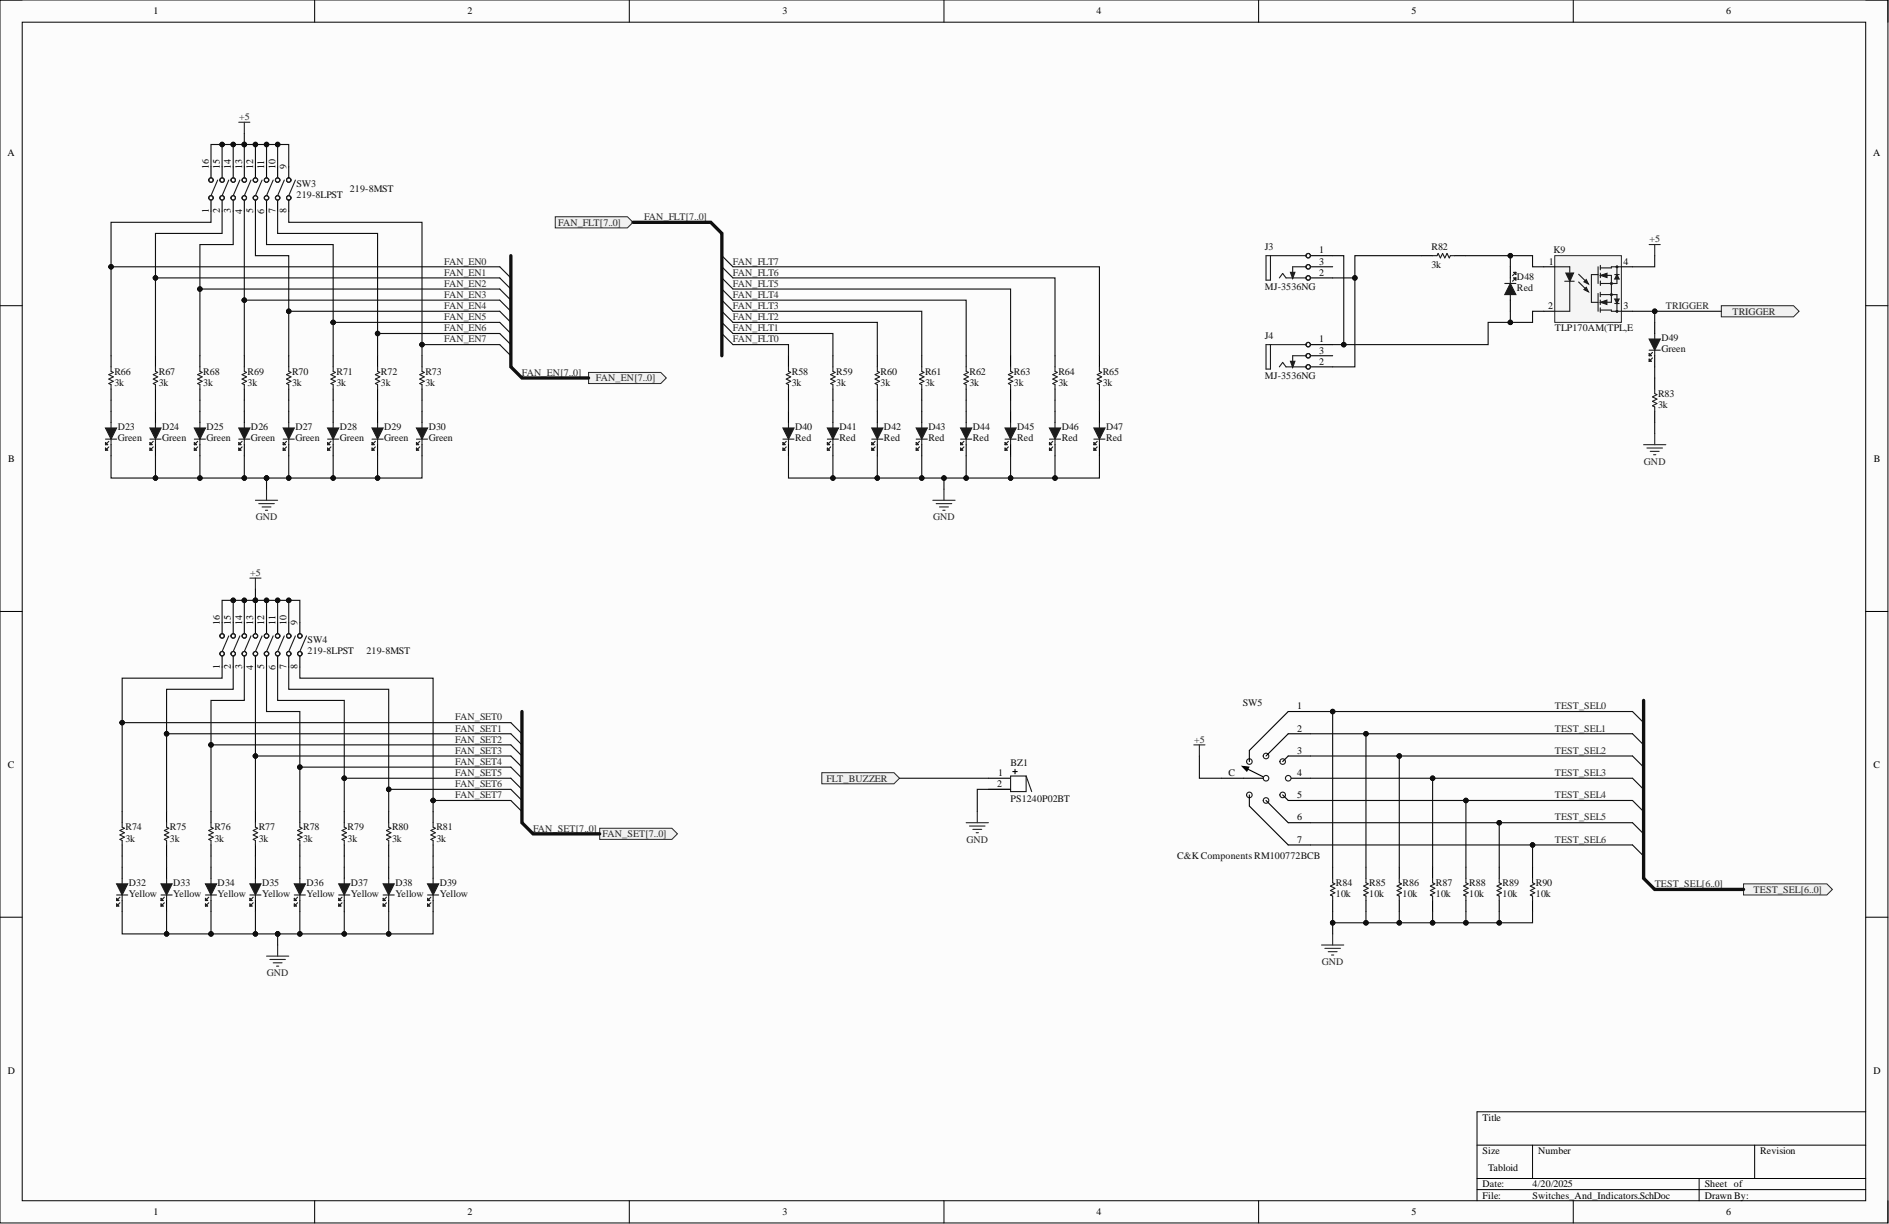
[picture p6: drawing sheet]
<svg xmlns="http://www.w3.org/2000/svg" width="431mm" height="279mm" viewBox="0 0 431 279" stroke-linecap="round" stroke-linejoin="round" font-family="sans-serif">
<defs><g id="words">
<g font-size="2.3">
<text x="35.1" y="3.3">1</text>
<text x="106.8" y="3.3">2</text>
<text x="178.7" y="3.3">3</text>
<text x="250.4" y="3.3">4</text>
<text x="322.4" y="3.3">5</text>
<text x="394.3" y="3.3">6</text>
<text x="1.7" y="35.7">A</text>
<text x="427.8" y="35.7">A</text>
<text x="47.7" y="38.6" transform="rotate(-90 47.7 38.6)">16</text>
<text x="50.2" y="38.6" transform="rotate(-90 50.2 38.6)">15</text>
<text x="52.8" y="38.6" transform="rotate(-90 52.8 38.6)">14</text>
<text x="55.3" y="38.6" transform="rotate(-90 55.3 38.6)">13</text>
<text x="57.8" y="38.6" transform="rotate(-90 57.8 38.6)">12</text>
<text x="60.4" y="38.6" transform="rotate(-90 60.4 38.6)">11</text>
<text x="62.9" y="38.6" transform="rotate(-90 62.9 38.6)">10</text>
<text x="65.4" y="38.6" transform="rotate(-90 65.4 38.6)">9</text>
<text x="47.7" y="48.5" transform="rotate(-90 47.7 48.5)">1</text>
<text x="50.2" y="48.7" transform="rotate(-90 50.2 48.7)">2</text>
<text x="52.8" y="48.6" transform="rotate(-90 52.8 48.6)">3</text>
<text x="55.3" y="48.8" transform="rotate(-90 55.3 48.8)">4</text>
<text x="57.8" y="48.7" transform="rotate(-90 57.8 48.7)">5</text>
<text x="60.4" y="48.8" transform="rotate(-90 60.4 48.8)">6</text>
<text x="62.9" y="48.7" transform="rotate(-90 62.9 48.7)">7</text>
<text x="65.4" y="48.7" transform="rotate(-90 65.4 48.7)">8</text>
<text x="301.3" y="57.9">1</text>
<text x="301.3" y="62.9">2</text>
<text x="301.3" y="60.4">3</text>
<text x="353.8" y="60.4">1</text>
<text x="370.8" y="60.4">4</text>
<text x="353.6" y="70.5">2</text>
<text x="370.8" y="70.5">3</text>
<text x="301.3" y="78.2">1</text>
<text x="301.3" y="83.2">2</text>
<text x="301.3" y="80.7">3</text>
<text x="1.9" y="105.5">B</text>
<text x="428" y="105.5">B</text>
<text x="50.2" y="142.6" transform="rotate(-90 50.2 142.6)">16</text>
<text x="52.8" y="142.6" transform="rotate(-90 52.8 142.6)">15</text>
<text x="55.3" y="142.6" transform="rotate(-90 55.3 142.6)">14</text>
<text x="57.8" y="142.6" transform="rotate(-90 57.8 142.6)">13</text>
<text x="60.4" y="142.6" transform="rotate(-90 60.4 142.6)">12</text>
<text x="62.9" y="142.6" transform="rotate(-90 62.9 142.6)">11</text>
<text x="65.4" y="142.6" transform="rotate(-90 65.4 142.6)">10</text>
<text x="68" y="142.6" transform="rotate(-90 68 142.6)">9</text>
<text x="50.2" y="152.6" transform="rotate(-90 50.2 152.6)">1</text>
<text x="52.8" y="152.8" transform="rotate(-90 52.8 152.8)">2</text>
<text x="55.3" y="152.7" transform="rotate(-90 55.3 152.7)">3</text>
<text x="57.8" y="152.9" transform="rotate(-90 57.8 152.9)">4</text>
<text x="60.4" y="152.8" transform="rotate(-90 60.4 152.8)">5</text>
<text x="62.9" y="152.9" transform="rotate(-90 62.9 152.9)">6</text>
<text x="65.4" y="152.8" transform="rotate(-90 65.4 152.8)">7</text>
<text x="68" y="152.8" transform="rotate(-90 68 152.8)">8</text>
<text x="296.3" y="161.9">1</text>
<text x="296.3" y="167">2</text>
<text x="296.3" y="172.1">3</text>
<text x="1.8" y="175.3">C</text>
<text x="227.8" y="179.7">2</text>
<text x="227.9" y="177.1">1</text>
<text x="280.6" y="177.1">C</text>
<text x="296.3" y="177.1">4</text>
<text x="427.9" y="175.3">C</text>
<text x="296.3" y="182.2">5</text>
<text x="296.3" y="187.3">6</text>
<text x="296.3" y="192.4">7</text>
<text x="1.8" y="245.1">D</text>
<text x="427.9" y="245.1">D</text>
<text x="338.6" y="255.8">Title</text>
<text x="338.6" y="263.4">Size</text>
<text x="351.3" y="263.4">Number</text>
<text x="402" y="263.4">Revision</text>
<text x="339.9" y="267.2">Tabloid</text>
<text x="338.6" y="271">Date:</text>
<text x="338.6" y="273.6">File:</text>
<text x="350" y="271">4/20/2025</text>
<text x="350" y="273.6">Switches_And_Indicators.SchDoc</text>
<text x="389.3" y="271">Sheet of</text>
<text x="389.3" y="273.6">Drawn By:</text>
<text x="35.1" y="277.4">1</text>
<text x="106.8" y="277.4">2</text>
<text x="178.7" y="277.4">3</text>
<text x="250.4" y="277.4">4</text>
<text x="322.4" y="277.4">5</text>
<text x="394.3" y="277.4">6</text>
</g>
<g font-size="2.3" fill="#262626">
<text x="54.6" y="27.4">+5</text>
<text x="127.5" y="51.5">FAN_FLT[7..0]</text>
<text x="147.1" y="50.2">FAN_FLT[7..0]</text>
<text x="376.8" y="55.3">+5</text>
<text x="101.5" y="60.4">FAN_EN0</text>
<text x="101.5" y="62.9">FAN_EN1</text>
<text x="101.5" y="65.5">FAN_EN2</text>
<text x="167.4" y="65.5">FAN_FLT5</text>
<text x="167.4" y="62.9">FAN_FLT6</text>
<text x="167.4" y="60.4">FAN_FLT7</text>
<text x="101.5" y="68">FAN_EN3</text>
<text x="101.5" y="70.5">FAN_EN4</text>
<text x="167.4" y="70.5">FAN_FLT3</text>
<text x="167.4" y="68">FAN_FLT4</text>
<text x="380.5" y="70.5">TRIGGER</text>
<text x="395.7" y="71.8">TRIGGER</text>
<text x="101.5" y="73.1">FAN_EN5</text>
<text x="101.5" y="75.6">FAN_EN6</text>
<text x="167.4" y="75.6">FAN_FLT1</text>
<text x="167.4" y="73.1">FAN_FLT2</text>
<text x="101.5" y="78.2">FAN_EN7</text>
<text x="167.4" y="78.2">FAN_FLT0</text>
<text x="119.2" y="85.8">FAN_EN[7..0]</text>
<text x="136.1" y="87">FAN_EN[7..0]</text>
<text x="375.5" y="106.1">GND</text>
<text x="58.4" y="118.8">GND</text>
<text x="213.1" y="118.8">GND</text>
<text x="57.2" y="131.5">+5</text>
<text x="355.1" y="161.9">TEST_SEL0</text>
<text x="104" y="167">FAN_SET1</text>
<text x="104" y="164.5">FAN_SET0</text>
<text x="355.1" y="167">TEST_SEL1</text>
<text x="104" y="172.1">FAN_SET3</text>
<text x="104" y="169.5">FAN_SET2</text>
<text x="272.8" y="169.5">+5</text>
<text x="355.1" y="172.1">TEST_SEL2</text>
<text x="104" y="179.7">FAN_SET6</text>
<text x="104" y="177.1">FAN_SET5</text>
<text x="104" y="174.6">FAN_SET4</text>
<text x="188.8" y="178.4">FLT_BUZZER</text>
<text x="355.1" y="177.1">TEST_SEL3</text>
<text x="104" y="182.2">FAN_SET7</text>
<text x="355.1" y="182.2">TEST_SEL4</text>
<text x="121.8" y="189.8">FAN_SET[7..0]</text>
<text x="137.6" y="191.1">FAN_SET[7..0]</text>
<text x="355.1" y="187.3">TEST_SEL5</text>
<text x="220.8" y="192.4">GND</text>
<text x="355.1" y="192.4">TEST_SEL6</text>
<text x="377.9" y="202.5">TEST_SEL[6..0]</text>
<text x="400.5" y="203.8">TEST_SEL[6..0]</text>
<text x="301.9" y="220.3">GND</text>
<text x="61" y="222.8">GND</text>
</g>
<g font-size="2.3" fill="#0e0e0e">
<text x="67.7" y="42.6">SW3</text>
<text x="67.7" y="45.2">219-8LPST</text>
<text x="79.9" y="43.9">219-8MST</text>
<text x="288.9" y="57.1">J3</text>
<text x="327" y="57.1">R82</text>
<text x="354.9" y="57.9">K9</text>
<text x="327" y="61.2">3k</text>
<text x="346.5" y="63.9">D48</text>
<text x="288.9" y="66.2">MJ-3536NG</text>
<text x="346.5" y="66.5">Red</text>
<text x="288.9" y="77.4">J4</text>
<text x="355.1" y="75.6">TLP170AM(TPL,E</text>
<text x="379.5" y="77.9">D49</text>
<text x="379.5" y="80.4">Green</text>
<text x="26.1" y="85.5">R66</text>
<text x="26.1" y="88.1">3k</text>
<text x="36.3" y="85.5">R67</text>
<text x="36.3" y="88.1">3k</text>
<text x="46.4" y="85.5">R68</text>
<text x="46.4" y="88.1">3k</text>
<text x="56.6" y="85.5">R69</text>
<text x="56.6" y="88.1">3k</text>
<text x="66.7" y="85.5">R70</text>
<text x="66.7" y="88.1">3k</text>
<text x="76.9" y="85.5">R71</text>
<text x="76.9" y="88.1">3k</text>
<text x="87" y="85.5">R72</text>
<text x="87" y="88.1">3k</text>
<text x="97.1" y="85.5">R73</text>
<text x="97.1" y="88.1">3k</text>
<text x="180.9" y="85.5">R58</text>
<text x="180.9" y="88.1">3k</text>
<text x="191" y="85.5">R59</text>
<text x="191" y="88.1">3k</text>
<text x="201.1" y="85.5">R60</text>
<text x="201.1" y="88.1">3k</text>
<text x="211.3" y="85.5">R61</text>
<text x="211.3" y="88.1">3k</text>
<text x="221.4" y="85.5">R62</text>
<text x="221.4" y="88.1">3k</text>
<text x="231.6" y="85.5">R63</text>
<text x="231.6" y="88.1">3k</text>
<text x="241.7" y="85.5">R64</text>
<text x="241.7" y="88.1">3k</text>
<text x="251.9" y="85.5">R65</text>
<text x="251.9" y="88.1">3k</text>
<text x="288.9" y="86.5">MJ-3536NG</text>
<text x="378.7" y="90.6">R83</text>
<text x="378.7" y="93.1">3k</text>
<text x="26.9" y="98.2">D23</text>
<text x="26.9" y="100.7">Green</text>
<text x="37" y="98.2">D24</text>
<text x="37" y="100.7">Green</text>
<text x="47.2" y="98.2">D25</text>
<text x="47.2" y="100.7">Green</text>
<text x="57.3" y="98.2">D26</text>
<text x="57.3" y="100.7">Green</text>
<text x="67.5" y="98.2">D27</text>
<text x="67.5" y="100.7">Green</text>
<text x="77.6" y="98.2">D28</text>
<text x="77.6" y="100.7">Green</text>
<text x="87.8" y="98.2">D29</text>
<text x="87.8" y="100.7">Green</text>
<text x="97.9" y="98.2">D30</text>
<text x="97.9" y="100.7">Green</text>
<text x="181.6" y="98.2">D40</text>
<text x="181.6" y="100.7">Red</text>
<text x="191.8" y="98.2">D41</text>
<text x="191.8" y="100.7">Red</text>
<text x="201.9" y="98.2">D42</text>
<text x="201.9" y="100.7">Red</text>
<text x="212" y="98.2">D43</text>
<text x="212" y="100.7">Red</text>
<text x="222.2" y="98.2">D44</text>
<text x="222.2" y="100.7">Red</text>
<text x="232.3" y="98.2">D45</text>
<text x="232.3" y="100.7">Red</text>
<text x="242.5" y="98.2">D46</text>
<text x="242.5" y="100.7">Red</text>
<text x="252.6" y="98.2">D47</text>
<text x="252.6" y="100.7">Red</text>
<text x="70.3" y="146.7">SW4</text>
<text x="70.3" y="149.2">219-8LPST</text>
<text x="83.7" y="149.2">219-8MST</text>
<text x="283.8" y="161.2">SW5</text>
<text x="230.8" y="174.9">BZ1</text>
<text x="230.8" y="183">PS1240P02BT</text>
<text x="28.7" y="189.6">R74</text>
<text x="38.8" y="189.6">R75</text>
<text x="49" y="189.6">R76</text>
<text x="59.1" y="189.6">R77</text>
<text x="69.2" y="189.6">R78</text>
<text x="79.4" y="189.6">R79</text>
<text x="89.5" y="189.6">R80</text>
<text x="99.7" y="189.6">R81</text>
<text x="28.7" y="192.1">3k</text>
<text x="38.8" y="192.1">3k</text>
<text x="49" y="192.1">3k</text>
<text x="59.1" y="192.1">3k</text>
<text x="69.2" y="192.1">3k</text>
<text x="79.4" y="192.1">3k</text>
<text x="89.5" y="192.1">3k</text>
<text x="99.7" y="192.1">3k</text>
<text x="268.9" y="196.2">C&amp;K Components RM100772BCB</text>
<text x="29.4" y="202.3">D32</text>
<text x="39.6" y="202.3">D33</text>
<text x="49.7" y="202.3">D34</text>
<text x="59.9" y="202.3">D35</text>
<text x="70" y="202.3">D36</text>
<text x="80.2" y="202.3">D37</text>
<text x="90.3" y="202.3">D38</text>
<text x="100.4" y="202.3">D39</text>
<text x="305.1" y="202.3">R84</text>
<text x="312.7" y="202.3">R85</text>
<text x="320.4" y="202.3">R86</text>
<text x="328" y="202.3">R87</text>
<text x="335.6" y="202.3">R88</text>
<text x="343.2" y="202.3">R89</text>
<text x="350.8" y="202.3">R90</text>
<text x="29.4" y="204.8">Yellow</text>
<text x="39.6" y="204.8">Yellow</text>
<text x="49.7" y="204.8">Yellow</text>
<text x="59.9" y="204.8">Yellow</text>
<text x="70" y="204.8">Yellow</text>
<text x="80.2" y="204.8">Yellow</text>
<text x="90.3" y="204.8">Yellow</text>
<text x="100.4" y="204.8">Yellow</text>
<text x="305.1" y="204.8">10k</text>
<text x="312.7" y="204.8">10k</text>
<text x="320.4" y="204.8">10k</text>
<text x="328" y="204.8">10k</text>
<text x="335.6" y="204.8">10k</text>
<text x="343.2" y="204.8">10k</text>
<text x="350.8" y="204.8">10k</text>
</g>
</g></defs>
<path d="M0 0h431.2v279.2h-431.2z" fill-rule="evenodd" fill="#fcfcfc"/>
<path d="M0 0h431.2v279.2h-431.2z" fill="none" stroke="#000" stroke-width=".23"/>
<path d="M5.1 5.1h421v269h-421z" fill-rule="evenodd" fill="#fcfcfc"/>
<g fill="none" stroke="#000" stroke-width=".23">
<path d="M0 0h5.1M71.9 0v5.1M143.7 0v5.1M215.6 0v5.1M287.5 0v5.1M359.3 0v5.1M426.1 0h5.1v5.1M5.1 5.1h421v269h-421zM0 69.8h5.1M426.1 69.8h5.1M0 139.6h5.1M426.1 139.6h5.1"/>
<path d="M0 209.4h5.1M426.1 209.4h5.1M426.1 253.8h-88.7v20.3M71.9 274.1v5.1M143.7 274.1v5.1M215.6 274.1v5.1M287.5 274.1v5.1M337.4 261.4h88.7M337.4 269h88.7M337.4 271.6h88.7M350 261.4v7.6M359.3 274.1v5.1"/>
<path d="M388.1 269v5.1M400.8 261.4v7.6M431.2 274.1v5.1"/>
</g>
<g fill="none" stroke="#000" stroke-width=".25">
<path d="M48.2 38.1v2.5M50.7 38.1v2.5M53.3 38.1v2.5M55.8 38.1v2.5M58.3 38.1v2.5M60.9 38.1v2.5M63.4 38.1v2.5M65.9 38.1v2.5M48.2 45.7v2.5M50.7 45.7v2.5M53.3 45.7v2.5M55.8 45.7v2.5"/>
<path d="M58.3 45.7v2.5M60.9 45.7v2.5M63.4 45.7v2.5M65.9 45.7v2.5M50.7 142.1v2.6M50.7 149.7v2.6M53.3 142.1v2.6M53.3 149.7v2.6M55.8 142.1v2.6M55.8 149.7v2.6M58.3 142.1v2.6M58.3 149.7v2.6"/>
<path d="M60.9 142.1v2.6M60.9 149.7v2.6M63.4 142.1v2.6M63.4 149.7v2.6M65.9 142.1v2.6M65.9 149.7v2.6M68.5 142.1v2.6M68.5 149.7v2.6"/>
</g>
<g fill="none" stroke="#1c1c1c" stroke-width=".25">
<path d="M49.7 41.1l-1.5 3.6M52.3 41.1l-1.6 3.6M54.8 41.1l-1.5 3.6M57.3 41.1l-1.5 3.6M59.9 41.1l-1.6 3.6M62.4 41.1l-1.5 3.6M64.9 41.1l-1.5 3.6M67.5 41.1l-1.6 3.6M52.3 145.2l-1.6 3.5M54.8 145.2l-1.5 3.5M57.3 145.2l-1.5 3.5M59.9 145.2l-1.6 3.5"/>
<path d="M62.4 145.2l-1.5 3.5M64.9 145.2l-1.5 3.5M67.5 145.2l-1.6 3.5M70 145.2l-1.5 3.5"/>
<circle cx="48.2" cy="41.1" r=".51"/>
<circle cx="48.2" cy="45.2" r=".51"/>
<circle cx="50.7" cy="41.1" r=".51"/>
<circle cx="50.7" cy="45.2" r=".51"/>
<circle cx="53.3" cy="41.1" r=".51"/>
<circle cx="53.3" cy="45.2" r=".51"/>
<circle cx="55.8" cy="41.1" r=".51"/>
<circle cx="55.8" cy="45.2" r=".51"/>
<circle cx="58.3" cy="41.1" r=".51"/>
<circle cx="58.3" cy="45.2" r=".51"/>
<circle cx="60.9" cy="41.1" r=".51"/>
<circle cx="60.9" cy="45.2" r=".51"/>
<circle cx="63.4" cy="41.1" r=".51"/>
<circle cx="63.4" cy="45.2" r=".51"/>
<circle cx="65.9" cy="41.1" r=".51"/>
<circle cx="65.9" cy="45.2" r=".51"/>
<circle cx="50.7" cy="149.2" r=".51"/>
<circle cx="50.7" cy="145.2" r=".51"/>
<circle cx="53.3" cy="149.2" r=".51"/>
<circle cx="53.3" cy="145.2" r=".51"/>
<circle cx="55.8" cy="149.2" r=".51"/>
<circle cx="55.8" cy="145.2" r=".51"/>
<circle cx="58.3" cy="149.2" r=".51"/>
<circle cx="58.3" cy="145.2" r=".51"/>
<circle cx="60.9" cy="149.2" r=".51"/>
<circle cx="60.9" cy="145.2" r=".51"/>
<circle cx="63.4" cy="149.2" r=".51"/>
<circle cx="63.4" cy="145.2" r=".51"/>
<circle cx="65.9" cy="149.2" r=".51"/>
<circle cx="65.9" cy="145.2" r=".51"/>
<circle cx="68.5" cy="149.2" r=".51"/>
<circle cx="68.5" cy="145.2" r=".51"/>
</g>
<path d="M54.5 27.9h2.6M55.8 27.9v2.5M57.1 132h2.5M58.3 132v2.5M60.9 218.3h5M61.6 219h3.6M62.4 219.8h2M63.4 215.7v2.6M63.2 220.5h.5" fill="none" stroke="#262626" stroke-width=".25"/>
<path d="M116.7 165l2.5 2.5M116.7 167.5l2.5 2.5M116.7 170l2.5 2.6M116.7 172.6l2.5 2.5M116.7 175.1l2.5 2.5M116.7 177.6l2.5 2.6M116.7 180.2l2.5 2.5M116.7 182.7l2.5 2.6" fill="none" stroke="#0e0e0e" stroke-width=".25"/>
<path d="M24.1 97.7h2.5l-1.2 2.5z" fill="#1c1c1c"/>
<path d="M24.1 97.7h2.5l-1.2 2.5zM25.4 96.4v1.3M24.1 100.2h2.5M24.1 101l.5 .5h-.5zM24.1 102.3l.5 .5h-.5zM24.9 100.7l-.8 .8M24.9 102l-.8 .8M25.4 100.2v1.3" fill="none" stroke="#1c1c1c" stroke-width=".25"/>
<path d="M25.4 93.9v2.5M25.4 101.5v2.5" fill="none" stroke="#000" stroke-width=".25"/>
<path d="M34.2 97.7h2.6l-1.3 2.5z" fill="#1c1c1c"/>
<path d="M34.2 97.7h2.6l-1.3 2.5zM35.5 96.4v1.3M34.2 100.2h2.6M34.2 101l.5 .5h-.5zM34.2 102.3l.5 .5h-.5zM35 100.7l-.8 .8M35 102l-.8 .8M35.5 100.2v1.3" fill="none" stroke="#1c1c1c" stroke-width=".25"/>
<path d="M35.5 93.9v2.5M35.5 101.5v2.5" fill="none" stroke="#000" stroke-width=".25"/>
<path d="M44.4 97.7h2.5l-1.2 2.5z" fill="#1c1c1c"/>
<path d="M44.4 97.7h2.5l-1.2 2.5zM45.7 96.4v1.3M44.4 100.2h2.5M44.4 101l.5 .5h-.5zM44.4 102.3l.5 .5h-.5zM45.1 100.7l-.7 .8M45.1 102l-.7 .8M45.7 100.2v1.3" fill="none" stroke="#1c1c1c" stroke-width=".25"/>
<path d="M45.7 93.9v2.5M45.7 101.5v2.5" fill="none" stroke="#000" stroke-width=".25"/>
<path d="M54.5 97.7h2.6l-1.3 2.5z" fill="#1c1c1c"/>
<path d="M54.5 97.7h2.6l-1.3 2.5zM55.8 96.4v1.3M54.5 100.2h2.6M54.5 101l.5 .5h-.5zM54.5 102.3l.5 .5h-.5zM55.3 100.7l-.8 .8M55.3 102l-.8 .8M55.8 100.2v1.3" fill="none" stroke="#1c1c1c" stroke-width=".25"/>
<path d="M55.8 93.9v2.5M55.8 101.5v2.5" fill="none" stroke="#000" stroke-width=".25"/>
<path d="M64.7 97.7h2.5l-1.3 2.5z" fill="#1c1c1c"/>
<path d="M64.7 97.7h2.5l-1.3 2.5zM65.9 96.4v1.3M64.7 100.2h2.5M64.7 101l.5 .5h-.5zM64.7 102.3l.5 .5h-.5zM65.4 100.7l-.7 .8M65.4 102l-.7 .8M65.9 100.2v1.3" fill="none" stroke="#1c1c1c" stroke-width=".25"/>
<path d="M65.9 93.9v2.5M65.9 101.5v2.5" fill="none" stroke="#000" stroke-width=".25"/>
<path d="M74.8 97.7h2.6l-1.3 2.5z" fill="#1c1c1c"/>
<path d="M74.8 97.7h2.6l-1.3 2.5zM76.1 96.4v1.3M74.8 100.2h2.6M74.8 101l.5 .5h-.5zM74.8 102.3l.5 .5h-.5zM75.6 100.7l-.8 .8M75.6 102l-.8 .8M76.1 100.2v1.3" fill="none" stroke="#1c1c1c" stroke-width=".25"/>
<path d="M76.1 93.9v2.5M76.1 101.5v2.5" fill="none" stroke="#000" stroke-width=".25"/>
<path d="M85 97.7h2.5l-1.3 2.5z" fill="#1c1c1c"/>
<path d="M85 97.7h2.5l-1.3 2.5zM86.2 96.4v1.3M85 100.2h2.5M85 101l.5 .5h-.5zM85 102.3l.5 .5h-.5zM85.7 100.7l-.7 .8M85.7 102l-.7 .8M86.2 100.2v1.3" fill="none" stroke="#1c1c1c" stroke-width=".25"/>
<path d="M86.2 93.9v2.5M86.2 101.5v2.5" fill="none" stroke="#000" stroke-width=".25"/>
<path d="M95.1 97.7h2.6l-1.3 2.5z" fill="#1c1c1c"/>
<path d="M95.1 97.7h2.6l-1.3 2.5zM96.4 96.4v1.3M95.1 100.2h2.6M95.1 101l.5 .5h-.5zM95.1 102.3l.5 .5h-.5zM95.9 100.7l-.8 .8M95.9 102l-.8 .8M96.4 100.2v1.3" fill="none" stroke="#1c1c1c" stroke-width=".25"/>
<path d="M96.4 93.9v2.5M96.4 101.5v2.5" fill="none" stroke="#000" stroke-width=".25"/>
<path d="M58.3 114.2h5.1M59.1 115h3.6M59.9 115.7h2M60.6 116.5h.5M60.9 111.7v2.5" fill="none" stroke="#262626" stroke-width=".25"/>
<path d="M114.1 78.7l2.6 2.5M114.1 76.1l2.6 2.6M114.1 73.6l2.6 2.5M114.1 71.1l2.6 2.5M114.1 68.5l2.6 2.6M114.1 66l2.6 2.5M114.1 63.4l2.6 2.6M114.1 60.9l2.6 2.5" fill="none" stroke="#0e0e0e" stroke-width=".25"/>
<path d="M134.4 85h16.5l1.3 1.3-1.3 1.2h-16.5z" fill-rule="evenodd" fill="#f0f0f0"/>
<path d="M134.4 85h16.5l1.3 1.3-1.3 1.2h-16.5z" fill="none" stroke="#262626" stroke-width=".23"/>
<path d="M137 189.1h16.5l1.2 1.2-1.2 1.3h-16.5z" fill-rule="evenodd" fill="#f0f0f0"/>
<path d="M137 189.1h16.5l1.2 1.2-1.2 1.3h-16.5z" fill="none" stroke="#262626" stroke-width=".23"/>
<path d="M178.8 97.7h2.6l-1.3 2.5z" fill="#1c1c1c"/>
<path d="M178.8 97.7h2.6l-1.3 2.5zM180.1 96.4v1.3M178.8 100.2h2.6M178.8 101l.5 .5h-.5zM178.8 102.3l.5 .5h-.5zM179.6 100.7l-.8 .8M179.6 102l-.8 .8M180.1 100.2v1.3" fill="none" stroke="#1c1c1c" stroke-width=".25"/>
<path d="M180.1 93.9v2.5M180.1 101.5v2.5" fill="none" stroke="#000" stroke-width=".25"/>
<path d="M189 97.7h2.5l-1.3 2.5z" fill="#1c1c1c"/>
<path d="M189 97.7h2.5l-1.3 2.5zM190.2 96.4v1.3M189 100.2h2.5M189 101l.5 .5h-.5zM189 102.3l.5 .5h-.5zM189.7 100.7l-.7 .8M189.7 102l-.7 .8M190.2 100.2v1.3" fill="none" stroke="#1c1c1c" stroke-width=".25"/>
<path d="M190.2 93.9v2.5M190.2 101.5v2.5" fill="none" stroke="#000" stroke-width=".25"/>
<path d="M199.1 97.7h2.5l-1.2 2.5z" fill="#1c1c1c"/>
<path d="M199.1 97.7h2.5l-1.2 2.5zM200.4 96.4v1.3M199.1 100.2h2.5M199.1 101l.5 .5h-.5zM199.1 102.3l.5 .5h-.5zM199.9 100.7l-.8 .8M199.9 102l-.8 .8M200.4 100.2v1.3" fill="none" stroke="#1c1c1c" stroke-width=".25"/>
<path d="M200.4 93.9v2.5M200.4 101.5v2.5" fill="none" stroke="#000" stroke-width=".25"/>
<path d="M209.3 97.7h2.5l-1.3 2.5z" fill="#1c1c1c"/>
<path d="M209.3 97.7h2.5l-1.3 2.5zM210.5 96.4v1.3M209.3 100.2h2.5M209.3 101l.5 .5h-.5zM209.3 102.3l.5 .5h-.5zM210 100.7l-.7 .8M210 102l-.7 .8M210.5 100.2v1.3" fill="none" stroke="#1c1c1c" stroke-width=".25"/>
<path d="M210.5 93.9v2.5M210.5 101.5v2.5" fill="none" stroke="#000" stroke-width=".25"/>
<path d="M219.4 97.7h2.5l-1.2 2.5z" fill="#1c1c1c"/>
<path d="M219.4 97.7h2.5l-1.2 2.5zM220.7 96.4v1.3M219.4 100.2h2.5M219.4 101l.5 .5h-.5zM219.4 102.3l.5 .5h-.5zM220.2 100.7l-.8 .8M220.2 102l-.8 .8M220.7 100.2v1.3" fill="none" stroke="#1c1c1c" stroke-width=".25"/>
<path d="M220.7 93.9v2.5M220.7 101.5v2.5" fill="none" stroke="#000" stroke-width=".25"/>
<path d="M229.6 97.7h2.5l-1.3 2.5z" fill="#1c1c1c"/>
<path d="M229.6 97.7h2.5l-1.3 2.5zM230.8 96.4v1.3M229.6 100.2h2.5M229.6 101l.5 .5h-.5zM229.6 102.3l.5 .5h-.5zM230.3 100.7l-.7 .8M230.3 102l-.7 .8M230.8 100.2v1.3" fill="none" stroke="#1c1c1c" stroke-width=".25"/>
<path d="M230.8 93.9v2.5M230.8 101.5v2.5" fill="none" stroke="#000" stroke-width=".25"/>
<path d="M239.7 97.7h2.5l-1.2 2.5z" fill="#1c1c1c"/>
<path d="M239.7 97.7h2.5l-1.2 2.5zM241 96.4v1.3M239.7 100.2h2.5M239.7 101l.5 .5h-.5zM239.7 102.3l.5 .5h-.5zM240.5 100.7l-.8 .8M240.5 102l-.8 .8M241 100.2v1.3" fill="none" stroke="#1c1c1c" stroke-width=".25"/>
<path d="M241 93.9v2.5M241 101.5v2.5" fill="none" stroke="#000" stroke-width=".25"/>
<path d="M249.8 97.7h2.6l-1.3 2.5z" fill="#1c1c1c"/>
<path d="M249.8 97.7h2.6l-1.3 2.5zM251.1 96.4v1.3M249.8 100.2h2.6M249.8 101l.5 .5h-.5zM249.8 102.3l.5 .5h-.5zM250.6 100.7l-.8 .8M250.6 102l-.8 .8M251.1 100.2v1.3" fill="none" stroke="#1c1c1c" stroke-width=".25"/>
<path d="M251.1 93.9v2.5M251.1 101.5v2.5" fill="none" stroke="#000" stroke-width=".25"/>
<path d="M213.1 114.2h5M213.8 115h3.6M214.6 115.7h2M215.3 116.5h.6M215.6 111.7v2.5" fill="none" stroke="#262626" stroke-width=".25"/>
<path d="M164.9 58.4l2.5 2.5M164.9 76.1l2.5 2.6M164.9 73.6l2.5 2.5M164.9 71.1l2.5 2.5M164.9 68.5l2.5 2.6M164.9 66l2.5 2.5M164.9 63.4l2.5 2.6M164.9 60.9l2.5 2.5" fill="none" stroke="#0e0e0e" stroke-width=".25"/>
<path d="M126.8 49.5h16.5l1.3 1.2-1.3 1.3h-16.5z" fill-rule="evenodd" fill="#f0f0f0"/>
<path d="M126.8 49.5h16.5l1.3 1.2-1.3 1.3h-16.5z" fill="none" stroke="#262626" stroke-width=".23"/>
<path d="M187.7 176.4h16.5l1.3 1.2-1.3 1.3h-16.5z" fill-rule="evenodd" fill="#f0f0f0"/>
<path d="M187.7 176.4h16.5l1.3 1.2-1.3 1.3h-16.5z" fill="none" stroke="#262626" stroke-width=".23"/>
<path d="M225.7 177.6h5.1M225.7 180.2h5.1" fill="none" stroke="#000" stroke-width=".25"/>
<path d="M234.4 177.1l1.2 3.6" fill="none" stroke="#1c1c1c" stroke-width=".25"/>
<path d="M230.8 177.1h3.6v3.6h-3.6z" fill-rule="evenodd" fill="#fefefe"/>
<g fill="none" stroke="#1c1c1c" stroke-width=".25">
<path d="M290.2 58.4v5.5h-1v-5.5h9.1M292.2 63.4l.8-1 .7 1h4.6M298.3 60.9h-3.1v2.3M230.8 177.1h3.6v3.6h-3.6z"/>
<circle cx="298.8" cy="58.4" r=".51"/>
<circle cx="298.8" cy="63.4" r=".51"/>
<circle cx="298.8" cy="60.9" r=".51"/>
</g>
<path d="M299.3 58.4h5.1M299.3 63.4h5.1M299.3 60.9h5.1M231.3 176.1h1M231.8 175.6v1" fill="none" stroke="#000" stroke-width=".25"/>
<path d="M220.7 187.8h5M221.4 188.6h3.6M222.2 189.3h2M223 190.1h.5M223.2 185.3v2.5" fill="none" stroke="#262626" stroke-width=".25"/>
<path d="M294.7 62.2h1.1l-.6 1.4z" fill="#1c1c1c"/>
<g fill="none" stroke="#1c1c1c" stroke-width=".25">
<path d="M290.2 78.7v5.6h-1v-5.6h9.1M294.7 62.2h1.1l-.6 1.4zM292.2 83.7l.8-1 .7 1h4.6M298.3 81.2h-3.1v2.3"/>
<circle cx="298.8" cy="78.7" r=".51"/>
<circle cx="298.8" cy="81.2" r=".51"/>
<circle cx="298.8" cy="83.7" r=".51"/>
</g>
<path d="M299.3 78.7h5.1M299.3 83.7h5.1M299.3 81.2h5.1" fill="none" stroke="#000" stroke-width=".25"/>
<path d="M294.7 82.5h1.1l-.6 1.4z" fill="#1c1c1c"/>
<path d="M294.7 82.5h1.1l-.6 1.4z" fill="none" stroke="#1c1c1c" stroke-width=".25"/>
<path d="M355.1 58.4h15.2v15.2h-15.2z" fill-rule="evenodd" fill="#f5f5f5"/>
<path d="M355.1 58.4h15.2v15.2h-15.2z" fill="none" stroke="#262626" stroke-width=".23"/>
<path d="M352.6 60.9h2.5M352.6 71.1h2.5M370.3 60.9h2.6M370.3 71.1h2.6" fill="none" stroke="#000" stroke-width=".25"/>
<path d="M357.6 62.3h1.8l-.8 1.9z" fill="#1c1c1c"/>
<g fill="none" stroke="#1c1c1c" stroke-width=".25">
<path d="M355.1 60.9h3.4v1.3M357.4 64.2h2.1M357.6 62.3h1.8l-.8 1.9zM358.5 64.2v6.9h-3.4M363.5 62.7v6.3h1.5M365 67v4.1M365.5 67.2h3.8M365.5 70.8h2.5M365.5 66.7v1M365.5 68.5v1M365.5 70.3v1M365.5 69h2.5"/>
<path d="M368 71.1h2.3"/>
</g>
<path d="M365.5 69l1.5-.5v1z" fill="#1c1c1c"/>
<path d="M365.5 69l1.5-.5v1z" fill="none" stroke="#1c1c1c" stroke-width=".23"/>
<path d="M363.5 62.7h1.5M365 60.9v3.8M365.5 61.2h2.5M365.5 64.7h3.8M365.5 60.6v1M365.5 62.4v1M365.5 64.1v1.1M365.5 62.9h2.6M368 62.9v6.1" fill="none" stroke="#1c1c1c" stroke-width=".25"/>
<path d="M365.5 62.9l1.5-.5v1z" fill="#1c1c1c"/>
<path d="M365.5 62.9l1.5-.5v1z" fill="none" stroke="#1c1c1c" stroke-width=".23"/>
<path d="M360.6 64.4l1.6 1.6" fill="none" stroke="#1c1c1c" stroke-width=".25"/>
<path d="M362.3 65.6l.5 1-1-.5z" fill="#1c1c1c"/>
<path d="M360.6 62.6l1.6 1.6M362.3 65.6l.5 1-1-.5z" fill="none" stroke="#1c1c1c" stroke-width=".25"/>
<path d="M362.3 63.8l.5 1-1-.5z" fill="#1c1c1c"/>
<path d="M362.3 63.8l.5 1-1-.5zM368 70.8v.3M370.3 60.9h-2.3v.3" fill="none" stroke="#1c1c1c" stroke-width=".25"/>
<path d="M369.3 62.7l.5 1h-1z" fill="#1c1c1c"/>
<path d="M368.8 62.7h1M369.3 62.7l.5 1h-1zM369.3 60.9v1.8M369.3 63.7v1" fill="none" stroke="#1c1c1c" stroke-width=".25"/>
<path d="M368.8 68.3h1l-.5 1z" fill="#1c1c1c"/>
<path d="M367.9 67.1h.3v.3h-.3zM367.9 64.6h.3v.2h-.3zM368.8 68.3h1l-.5 1zM368.8 69.3h1M369.2 70.9h.2v.3h-.2zM369.2 60.8h.2v.2h-.2zM369.3 67.2v1.1M369.3 69.3v1.8" fill="none" stroke="#1c1c1c" stroke-width=".25"/>
<path d="M376.7 55.8h2.5M377.9 55.8v2.6M377.9 99v2.5M375.4 101.5h5.1M376.2 102.3h3.5M376.9 103h2M377.7 103.8h.5" fill="none" stroke="#262626" stroke-width=".25"/>
<path d="M393.2 69.8h16.4l1.3 1.3-1.3 1.2h-16.4z" fill-rule="evenodd" fill="#f0f0f0"/>
<path d="M393.2 69.8h16.4l1.3 1.3-1.3 1.2h-16.4z" fill="none" stroke="#262626" stroke-width=".23"/>
<path d="M272.7 170h2.5M273.9 170v2.6M301.8 215.7h5.1M302.6 216.5h3.6M303.4 217.2h2M304.1 218h.5M304.4 213.2v2.5" fill="none" stroke="#262626" stroke-width=".25"/>
<path d="M372.9 192.9l2.5 2.5" fill="none" stroke="#0e0e0e" stroke-width=".25"/>
<path d="M398.2 201.8h19l1.3 1.2-1.3 1.3h-19z" fill-rule="evenodd" fill="#f0f0f0"/>
<path d="M398.2 201.8h19l1.3 1.2-1.3 1.3h-19z" fill="none" stroke="#262626" stroke-width=".23"/>
<path d="M26.6 201.8h2.6l-1.3 2.5z" fill="#1c1c1c"/>
<path d="M26.6 201.8h2.6l-1.3 2.5zM26.6 204.3h2.6M26.6 205.1l.5 .5h-.5zM26.6 206.3l.5 .5h-.5zM27.4 204.8l-.8 .8M27.4 206.1l-.8 .7M27.9 200.5v1.3M27.9 204.3v1.3" fill="none" stroke="#1c1c1c" stroke-width=".25"/>
<path d="M27.9 198v2.5M27.9 205.6v2.5" fill="none" stroke="#000" stroke-width=".25"/>
<path d="M36.8 201.8h2.5l-1.3 2.5z" fill="#1c1c1c"/>
<path d="M36.8 201.8h2.5l-1.3 2.5zM36.8 204.3h2.5M36.8 205.1l.5 .5h-.5zM36.8 206.3l.5 .5h-.5zM37.5 204.8l-.7 .8M37.5 206.1l-.7 .7M38 200.5v1.3M38 204.3v1.3" fill="none" stroke="#1c1c1c" stroke-width=".25"/>
<path d="M38 198v2.5M38 205.6v2.5" fill="none" stroke="#000" stroke-width=".25"/>
<path d="M46.9 201.8h2.6l-1.3 2.5z" fill="#1c1c1c"/>
<path d="M46.9 201.8h2.6l-1.3 2.5zM46.9 204.3h2.6M46.9 205.1l.5 .5h-.5zM46.9 206.3l.5 .5h-.5zM47.7 204.8l-.8 .8M47.7 206.1l-.8 .7M48.2 200.5v1.3M48.2 204.3v1.3" fill="none" stroke="#1c1c1c" stroke-width=".25"/>
<path d="M48.2 198v2.5M48.2 205.6v2.5" fill="none" stroke="#000" stroke-width=".25"/>
<path d="M57.1 201.8h2.5l-1.3 2.5z" fill="#1c1c1c"/>
<path d="M57.1 201.8h2.5l-1.3 2.5zM57.1 204.3h2.5M57.1 205.1l.5 .5h-.5zM57.1 206.3l.5 .5h-.5zM57.8 204.8l-.7 .8M57.8 206.1l-.7 .7M58.3 200.5v1.3M58.3 204.3v1.3" fill="none" stroke="#1c1c1c" stroke-width=".25"/>
<path d="M58.3 198v2.5M58.3 205.6v2.5" fill="none" stroke="#000" stroke-width=".25"/>
<path d="M67.2 201.8h2.6l-1.3 2.5z" fill="#1c1c1c"/>
<path d="M67.2 201.8h2.6l-1.3 2.5zM67.2 204.3h2.6M67.2 205.1l.5 .5h-.5zM67.2 206.3l.5 .5h-.5zM68 204.8l-.8 .8M68 206.1l-.8 .7M68.5 200.5v1.3M68.5 204.3v1.3" fill="none" stroke="#1c1c1c" stroke-width=".25"/>
<path d="M68.5 198v2.5M68.5 205.6v2.5" fill="none" stroke="#000" stroke-width=".25"/>
<path d="M77.4 201.8h2.5l-1.3 2.5z" fill="#1c1c1c"/>
<path d="M77.4 201.8h2.5l-1.3 2.5zM77.4 204.3h2.5M77.4 205.1l.5 .5h-.5zM77.4 206.3l.5 .5h-.5zM78.1 204.8l-.7 .8M78.1 206.1l-.7 .7M78.6 200.5v1.3M78.6 204.3v1.3" fill="none" stroke="#1c1c1c" stroke-width=".25"/>
<path d="M78.6 198v2.5M78.6 205.6v2.5" fill="none" stroke="#000" stroke-width=".25"/>
<path d="M87.5 201.8h2.5l-1.2 2.5z" fill="#1c1c1c"/>
<path d="M87.5 201.8h2.5l-1.2 2.5zM87.5 204.3h2.5M87.5 205.1l.5 .5h-.5zM87.5 206.3l.5 .5h-.5zM88.3 204.8l-.8 .8M88.3 206.1l-.8 .7M88.8 200.5v1.3M88.8 204.3v1.3" fill="none" stroke="#1c1c1c" stroke-width=".25"/>
<path d="M88.8 198v2.5M88.8 205.6v2.5" fill="none" stroke="#000" stroke-width=".25"/>
<path d="M97.7 201.8h2.5l-1.3 2.5z" fill="#1c1c1c"/>
<path d="M97.7 201.8h2.5l-1.3 2.5zM97.7 204.3h2.5M97.7 205.1l.5 .5h-.5zM97.7 206.3l.5 .5h-.5zM98.4 204.8l-.7 .8M98.4 206.1l-.7 .7M98.9 200.5v1.3M98.9 204.3v1.3" fill="none" stroke="#1c1c1c" stroke-width=".25"/>
<path d="M98.9 198v2.5M98.9 205.6v2.5" fill="none" stroke="#000" stroke-width=".25"/>
<path d="M345 64.7l1.2 2.5h-2.5z" fill="#1c1c1c"/>
<g fill="none" stroke="#1c1c1c" stroke-width=".25">
<path d="M327.2 58.4h1l.3-.5 .5 1 .5-1 .5 1 .5-1 .5 1 .3-.5h1M343.7 64.7h2.5M345 64.7l1.2 2.5h-2.5zM345 63.4v1.3M345 67.2v1.3M345.7 63.4h.5v.5zM345.7 62.2h.5v.5zM346.2 63.4l-.7 .8M346.2 62.2l-.7 .7M25.4 83.7v1.1l.5 .2-1 .5 1 .5-1 .5 1 .5-1 .5 .5 .3v1M35.5 83.7v1.1l.5 .2-1 .5 1 .5-1 .5 1 .5-1 .5 .5 .3v1M45.7 83.7v1.1l.5 .2-1.1 .5 1.1 .5-1.1 .5 1.1 .5-1.1 .5 .6 .3v1"/>
<path d="M55.8 83.7v1.1l.5 .2-1 .5 1 .5-1 .5 1 .5-1 .5 .5 .3v1M65.9 83.7v1.1l.6 .2-1.1 .5 1.1 .5-1.1 .5 1.1 .5-1.1 .5 .5 .3v1M76.1 83.7v1.1l.5 .2-1 .5 1 .5-1 .5 1 .5-1 .5 .5 .3v1M86.2 83.7v1.1l.5 .2-1 .5 1 .5-1 .5 1 .5-1 .5 .5 .3v1M96.4 83.7v1.1l.5 .2-1 .5 1 .5-1 .5 1 .5-1 .5 .5 .3v1M180.1 83.7v1.1l.5 .2-1 .5 1 .5-1 .5 1 .5-1 .5 .5 .3v1M190.2 83.7v1.1l.5 .2-1 .5 1 .5-1 .5 1 .5-1 .5 .5 .3v1M200.4 83.7v1.1l.5 .2-1 .5 1 .5-1 .5 1 .5-1 .5 .5 .3v1M210.5 83.7v1.1l.5 .2-1 .5 1 .5-1 .5 1 .5-1 .5 .5 .3v1M220.7 83.7v1.1l.5 .2-1 .5 1 .5-1 .5 1 .5-1 .5 .5 .3v1M230.8 83.7v1.1l.5 .2-1 .5 1 .5-1 .5 1 .5-1 .5 .5 .3v1M241 83.7v1.1l.5 .2-1 .5 1 .5-1 .5 1 .5-1 .5 .5 .3v1"/>
<path d="M251.1 83.7v1.1l.5 .2-1 .5 1 .5-1 .5 1 .5-1 .5 .5 .3v1M27.9 187.8v1l.5 .3-1 .5 1 .5-1 .5 1 .5-1 .5 .5 .3v1M38 187.8v1l.6 .3-1.1 .5 1.1 .5-1.1 .5 1.1 .5-1.1 .5 .5 .3v1M48.2 187.8v1l.5 .3-1 .5 1 .5-1 .5 1 .5-1 .5 .5 .3v1M58.3 187.8v1l.5 .3-1 .5 1 .5-1 .5 1 .5-1 .5 .5 .3v1M68.5 187.8v1l.5 .3-1 .5 1 .5-1 .5 1 .5-1 .5 .5 .3v1M78.6 187.8v1l.5 .3-1 .5 1 .5-1 .5 1 .5-1 .5 .5 .3v1M88.8 187.8v1l.5 .3-1 .5 1 .5-1 .5 1 .5-1 .5 .5 .3v1M98.9 187.8v1l.5 .3-1 .5 1 .5-1 .5 1 .5-1 .5 .5 .3v1M304.4 200.5v1l.5 .3-1 .5 1 .5-1 .5 1 .5-1 .5 .5 .3v1M312 200.5v1l.5 .3-1 .5 1 .5-1 .5 1 .5-1 .5 .5 .3v1M319.6 200.5v1l.5 .3-1 .5 1 .5-1 .5 1 .5-1 .5 .5 .3v1"/>
</g>
<g fill="none" stroke="#000" stroke-width=".25">
<path d="M324.7 58.4h2.5M332.3 58.4h2.5M345 60.9v2.5M345 68.5v2.6M25.4 81.2v2.5M25.4 88.8v2.6M35.5 81.2v2.5M35.5 88.8v2.6M45.7 81.2v2.5M45.7 88.8v2.6M55.8 81.2v2.5M55.8 88.8v2.6"/>
<path d="M65.9 81.2v2.5M65.9 88.8v2.6M76.1 81.2v2.5M76.1 88.8v2.6M86.2 81.2v2.5M86.2 88.8v2.6M96.4 81.2v2.5M96.4 88.8v2.6M180.1 81.2v2.5M180.1 88.8v2.6M190.2 81.2v2.5M190.2 88.8v2.6"/>
<path d="M200.4 81.2v2.5M200.4 88.8v2.6M210.5 81.2v2.5M210.5 88.8v2.6M220.7 81.2v2.5M220.7 88.8v2.6M230.8 81.2v2.5M230.8 88.8v2.6M241 81.2v2.5M241 88.8v2.6M251.1 81.2v2.5M251.1 88.8v2.6"/>
<path d="M279 177.6h5.1M294.2 162.4h5.1M294.2 167.5h5.1M294.2 172.6h5.1M294.2 177.6h5.1M27.9 185.3v2.5M27.9 192.9v2.5M38 185.3v2.5M38 192.9v2.5M48.2 185.3v2.5M48.2 192.9v2.5M58.3 185.3v2.5"/>
<path d="M58.3 192.9v2.5M68.5 185.3v2.5M68.5 192.9v2.5M78.6 185.3v2.5M78.6 192.9v2.5M88.8 185.3v2.5M88.8 192.9v2.5M98.9 185.3v2.5M98.9 192.9v2.5M294.2 182.7h5.1M294.2 187.8h5.1M294.2 192.9h5.1"/>
<path d="M304.4 198v2.5M312 198v2.5M319.6 198v2.5M304.4 205.6v2.5M312 205.6v2.5M319.6 205.6v2.5"/>
</g>
<circle cx="285.4" cy="181.5" r=".64" fill="#fefefe"/>
<circle cx="285.4" cy="181.5" r=".64" fill="none" stroke="#1c1c1c" stroke-width=".25"/>
<circle cx="285.4" cy="173.8" r=".64" fill="#fefefe"/>
<circle cx="285.4" cy="173.8" r=".64" fill="none" stroke="#1c1c1c" stroke-width=".25"/>
<circle cx="289.2" cy="172.6" r=".64" fill="#fefefe"/>
<circle cx="289.2" cy="172.6" r=".64" fill="none" stroke="#1c1c1c" stroke-width=".25"/>
<circle cx="293" cy="173.8" r=".64" fill="#fefefe"/>
<circle cx="293" cy="173.8" r=".64" fill="none" stroke="#1c1c1c" stroke-width=".25"/>
<circle cx="294.2" cy="177.6" r=".64" fill="#fefefe"/>
<circle cx="294.2" cy="177.6" r=".64" fill="none" stroke="#1c1c1c" stroke-width=".25"/>
<circle cx="293" cy="181.5" r=".64" fill="#fefefe"/>
<circle cx="293" cy="181.5" r=".64" fill="none" stroke="#1c1c1c" stroke-width=".25"/>
<circle cx="289.2" cy="182.7" r=".64" fill="#fefefe"/>
<circle cx="289.2" cy="182.7" r=".64" fill="none" stroke="#1c1c1c" stroke-width=".25"/>
<path d="M283.7 174.9l1.5 .2-.4 .9zM284.1 175.1l5.1 2.5h-5.1M294.2 172.6l-1.2 1.2M294.2 167.5l-5 5.1M294.2 162.4l-8.8 8.9v2.5M285.4 181.5v2.5l8.8 8.9M289.2 182.7l5 5.1M293 181.5l1.2 1.2" fill="none" stroke="#000" stroke-width=".25"/>
<path d="M283.7 174.9l1.5 .2-.4 .9z" fill="#000"/>
<circle cx="289.2" cy="177.6" r=".64" fill="#fefefe"/>
<g fill="none" stroke="#1c1c1c" stroke-width=".25">
<path d="M327.2 200.5v1l.5 .3-1 .5 1 .5-1 .5 1 .5-1 .5 .5 .3v1M334.8 200.5v1l.5 .3-1 .5 1 .5-1 .5 1 .5-1 .5 .5 .3v1M342.4 200.5v1l.5 .3-1 .5 1 .5-1 .5 1 .5-1 .5 .5 .3v1M350 200.5v1l.5 .3-1 .5 1 .5-1 .5 1 .5-1 .5 .5 .3v1"/>
<circle cx="289.2" cy="177.6" r=".64"/>
</g>
<path d="M327.2 198v2.5M334.8 198v2.5M342.4 198v2.5M350 198v2.5M327.2 205.6v2.5M334.8 205.6v2.5M342.4 205.6v2.5M350 205.6v2.5" fill="none" stroke="#000" stroke-width=".25"/>
<path d="M372.9 162.4l2.5 2.6M372.9 167.5l2.5 2.5M372.9 172.6l2.5 2.5M372.9 177.6l2.5 2.6M372.9 182.7l2.5 2.6M372.9 187.8l2.5 2.5" fill="none" stroke="#0e0e0e" stroke-width=".25"/>
<path d="M376.7 77.4h2.5l-1.3 2.5z" fill="#1c1c1c"/>
<path d="M376.7 77.4h2.5l-1.3 2.5zM376.7 79.9h2.5M377.9 76.1v1.3M377.9 79.9v1.3M376.7 80.7l.5 .5h-.5zM376.7 82l.5 .5h-.5zM377.4 80.4l-.7 .8M377.4 81.7l-.7 .8M377.9 88.8v1l.5 .3-1 .5 1 .5-1 .5 1 .5-1 .5 .5 .3v1" fill="none" stroke="#1c1c1c" stroke-width=".25"/>
<path d="M377.9 73.6v2.5M377.9 81.2v2.5M377.9 86.3v2.5M377.9 93.9v2.5" fill="none" stroke="#000" stroke-width=".25"/>
<path d="M55.8 30.4v2.6h-7.6v5.1" fill="none" stroke="#0e0e0e" stroke-width=".25"/>
<circle cx="50.7" cy="33" r=".51" fill="#0e0e0e"/>
<circle cx="50.7" cy="33" r=".51" fill="none" stroke="#0e0e0e" stroke-width=".23"/>
<circle cx="53.3" cy="33" r=".51" fill="#0e0e0e"/>
<circle cx="53.3" cy="33" r=".51" fill="none" stroke="#0e0e0e" stroke-width=".23"/>
<circle cx="55.8" cy="33" r=".51" fill="#0e0e0e"/>
<circle cx="55.8" cy="33" r=".51" fill="none" stroke="#0e0e0e" stroke-width=".23"/>
<path d="M55.8 33h10.1v5.1" fill="none" stroke="#0e0e0e" stroke-width=".25"/>
<circle cx="63.4" cy="33" r=".51" fill="#0e0e0e"/>
<circle cx="63.4" cy="33" r=".51" fill="none" stroke="#0e0e0e" stroke-width=".23"/>
<circle cx="60.9" cy="33" r=".51" fill="#0e0e0e"/>
<circle cx="60.9" cy="33" r=".51" fill="none" stroke="#0e0e0e" stroke-width=".23"/>
<circle cx="58.3" cy="33" r=".51" fill="#0e0e0e"/>
<circle cx="58.3" cy="33" r=".51" fill="none" stroke="#0e0e0e" stroke-width=".23"/>
<circle cx="55.8" cy="33" r=".51" fill="#0e0e0e"/>
<circle cx="55.8" cy="33" r=".51" fill="none" stroke="#0e0e0e" stroke-width=".23"/>
<path d="M55.8 33v5.1" fill="none" stroke="#0e0e0e" stroke-width=".25"/>
<circle cx="55.8" cy="33" r=".51" fill="#0e0e0e"/>
<circle cx="55.8" cy="33" r=".51" fill="none" stroke="#0e0e0e" stroke-width=".23"/>
<path d="M53.3 33v5.1" fill="none" stroke="#0e0e0e" stroke-width=".25"/>
<circle cx="53.3" cy="33" r=".51" fill="#0e0e0e"/>
<circle cx="53.3" cy="33" r=".51" fill="none" stroke="#0e0e0e" stroke-width=".23"/>
<path d="M50.7 33v5.1" fill="none" stroke="#0e0e0e" stroke-width=".25"/>
<circle cx="50.7" cy="33" r=".51" fill="#0e0e0e"/>
<circle cx="50.7" cy="33" r=".51" fill="none" stroke="#0e0e0e" stroke-width=".23"/>
<path d="M58.3 33v5.1" fill="none" stroke="#0e0e0e" stroke-width=".25"/>
<circle cx="58.3" cy="33" r=".51" fill="#0e0e0e"/>
<circle cx="58.3" cy="33" r=".51" fill="none" stroke="#0e0e0e" stroke-width=".23"/>
<path d="M60.9 33v5.1" fill="none" stroke="#0e0e0e" stroke-width=".25"/>
<circle cx="60.9" cy="33" r=".51" fill="#0e0e0e"/>
<circle cx="60.9" cy="33" r=".51" fill="none" stroke="#0e0e0e" stroke-width=".23"/>
<path d="M63.4 33v5.1" fill="none" stroke="#0e0e0e" stroke-width=".25"/>
<circle cx="63.4" cy="33" r=".51" fill="#0e0e0e"/>
<circle cx="63.4" cy="33" r=".51" fill="none" stroke="#0e0e0e" stroke-width=".23"/>
<path d="M58.3 134.5v2.5h-7.6v5.1" fill="none" stroke="#0e0e0e" stroke-width=".25"/>
<circle cx="53.3" cy="137" r=".51" fill="#0e0e0e"/>
<circle cx="53.3" cy="137" r=".51" fill="none" stroke="#0e0e0e" stroke-width=".23"/>
<circle cx="55.8" cy="137" r=".51" fill="#0e0e0e"/>
<circle cx="55.8" cy="137" r=".51" fill="none" stroke="#0e0e0e" stroke-width=".23"/>
<circle cx="58.3" cy="137" r=".51" fill="#0e0e0e"/>
<circle cx="58.3" cy="137" r=".51" fill="none" stroke="#0e0e0e" stroke-width=".23"/>
<path d="M58.3 137h10.2v5.1" fill="none" stroke="#0e0e0e" stroke-width=".25"/>
<circle cx="65.9" cy="137" r=".51" fill="#0e0e0e"/>
<circle cx="65.9" cy="137" r=".51" fill="none" stroke="#0e0e0e" stroke-width=".23"/>
<circle cx="63.4" cy="137" r=".51" fill="#0e0e0e"/>
<circle cx="63.4" cy="137" r=".51" fill="none" stroke="#0e0e0e" stroke-width=".23"/>
<circle cx="60.9" cy="137" r=".51" fill="#0e0e0e"/>
<circle cx="60.9" cy="137" r=".51" fill="none" stroke="#0e0e0e" stroke-width=".23"/>
<circle cx="58.3" cy="137" r=".51" fill="#0e0e0e"/>
<circle cx="58.3" cy="137" r=".51" fill="none" stroke="#0e0e0e" stroke-width=".23"/>
<path d="M65.9 137v5.1" fill="none" stroke="#0e0e0e" stroke-width=".25"/>
<circle cx="65.9" cy="137" r=".51" fill="#0e0e0e"/>
<circle cx="65.9" cy="137" r=".51" fill="none" stroke="#0e0e0e" stroke-width=".23"/>
<path d="M63.4 137v5.1" fill="none" stroke="#0e0e0e" stroke-width=".25"/>
<circle cx="63.4" cy="137" r=".51" fill="#0e0e0e"/>
<circle cx="63.4" cy="137" r=".51" fill="none" stroke="#0e0e0e" stroke-width=".23"/>
<path d="M60.9 137v5.1" fill="none" stroke="#0e0e0e" stroke-width=".25"/>
<circle cx="60.9" cy="137" r=".51" fill="#0e0e0e"/>
<circle cx="60.9" cy="137" r=".51" fill="none" stroke="#0e0e0e" stroke-width=".23"/>
<path d="M58.3 137v5.1" fill="none" stroke="#0e0e0e" stroke-width=".25"/>
<circle cx="58.3" cy="137" r=".51" fill="#0e0e0e"/>
<circle cx="58.3" cy="137" r=".51" fill="none" stroke="#0e0e0e" stroke-width=".23"/>
<path d="M55.8 137v5.1" fill="none" stroke="#0e0e0e" stroke-width=".25"/>
<circle cx="55.8" cy="137" r=".51" fill="#0e0e0e"/>
<circle cx="55.8" cy="137" r=".51" fill="none" stroke="#0e0e0e" stroke-width=".23"/>
<path d="M53.3 137v5.1" fill="none" stroke="#0e0e0e" stroke-width=".25"/>
<circle cx="53.3" cy="137" r=".51" fill="#0e0e0e"/>
<circle cx="53.3" cy="137" r=".51" fill="none" stroke="#0e0e0e" stroke-width=".23"/>
<path d="M98.9 208.1v5.1h-35.5" fill="none" stroke="#0e0e0e" stroke-width=".25"/>
<circle cx="88.8" cy="213.2" r=".51" fill="#0e0e0e"/>
<circle cx="88.8" cy="213.2" r=".51" fill="none" stroke="#0e0e0e" stroke-width=".23"/>
<circle cx="78.6" cy="213.2" r=".51" fill="#0e0e0e"/>
<circle cx="78.6" cy="213.2" r=".51" fill="none" stroke="#0e0e0e" stroke-width=".23"/>
<circle cx="68.5" cy="213.2" r=".51" fill="#0e0e0e"/>
<circle cx="68.5" cy="213.2" r=".51" fill="none" stroke="#0e0e0e" stroke-width=".23"/>
<circle cx="63.4" cy="213.2" r=".51" fill="#0e0e0e"/>
<circle cx="63.4" cy="213.2" r=".51" fill="none" stroke="#0e0e0e" stroke-width=".23"/>
<path d="M38 208.1v5.1" fill="none" stroke="#0e0e0e" stroke-width=".25"/>
<circle cx="38" cy="213.2" r=".51" fill="#0e0e0e"/>
<circle cx="38" cy="213.2" r=".51" fill="none" stroke="#0e0e0e" stroke-width=".23"/>
<path d="M48.2 208.1v5.1" fill="none" stroke="#0e0e0e" stroke-width=".25"/>
<circle cx="48.2" cy="213.2" r=".51" fill="#0e0e0e"/>
<circle cx="48.2" cy="213.2" r=".51" fill="none" stroke="#0e0e0e" stroke-width=".23"/>
<path d="M63.4 213.2v2.5" fill="none" stroke="#0e0e0e" stroke-width=".25"/>
<circle cx="63.4" cy="213.2" r=".51" fill="#0e0e0e"/>
<circle cx="63.4" cy="213.2" r=".51" fill="none" stroke="#0e0e0e" stroke-width=".23"/>
<path d="M58.3 213.2h5.1" fill="none" stroke="#0e0e0e" stroke-width=".25"/>
<circle cx="58.3" cy="213.2" r=".51" fill="#0e0e0e"/>
<circle cx="58.3" cy="213.2" r=".51" fill="none" stroke="#0e0e0e" stroke-width=".23"/>
<circle cx="63.4" cy="213.2" r=".51" fill="#0e0e0e"/>
<circle cx="63.4" cy="213.2" r=".51" fill="none" stroke="#0e0e0e" stroke-width=".23"/>
<path d="M68.5 208.1v5.1" fill="none" stroke="#0e0e0e" stroke-width=".25"/>
<circle cx="68.5" cy="213.2" r=".51" fill="#0e0e0e"/>
<circle cx="68.5" cy="213.2" r=".51" fill="none" stroke="#0e0e0e" stroke-width=".23"/>
<path d="M78.6 208.1v5.1" fill="none" stroke="#0e0e0e" stroke-width=".25"/>
<circle cx="78.6" cy="213.2" r=".51" fill="#0e0e0e"/>
<circle cx="78.6" cy="213.2" r=".51" fill="none" stroke="#0e0e0e" stroke-width=".23"/>
<path d="M88.8 208.1v5.1" fill="none" stroke="#0e0e0e" stroke-width=".25"/>
<circle cx="88.8" cy="213.2" r=".51" fill="#0e0e0e"/>
<circle cx="88.8" cy="213.2" r=".51" fill="none" stroke="#0e0e0e" stroke-width=".23"/>
<path d="M27.9 195.4v2.6M38 195.4v2.6M48.2 195.4v2.6M58.3 195.4v2.6M68.5 195.4v2.6M78.6 195.4v2.6M88.8 195.4v2.6M98.9 195.4v2.6M27.9 208.1v5.1h30.4v-5.1" fill="none" stroke="#0e0e0e" stroke-width=".25"/>
<circle cx="38" cy="213.2" r=".51" fill="#0e0e0e"/>
<circle cx="38" cy="213.2" r=".51" fill="none" stroke="#0e0e0e" stroke-width=".23"/>
<circle cx="48.2" cy="213.2" r=".51" fill="#0e0e0e"/>
<circle cx="48.2" cy="213.2" r=".51" fill="none" stroke="#0e0e0e" stroke-width=".23"/>
<circle cx="58.3" cy="213.2" r=".51" fill="#0e0e0e"/>
<circle cx="58.3" cy="213.2" r=".51" fill="none" stroke="#0e0e0e" stroke-width=".23"/>
<path d="M116.7 182.7h-17.8v2.6" fill="none" stroke="#0e0e0e" stroke-width=".25"/>
<circle cx="98.9" cy="182.7" r=".51" fill="#0e0e0e"/>
<circle cx="98.9" cy="182.7" r=".51" fill="none" stroke="#0e0e0e" stroke-width=".23"/>
<path d="M116.7 180.2h-27.9v5.1" fill="none" stroke="#0e0e0e" stroke-width=".25"/>
<circle cx="88.8" cy="180.2" r=".51" fill="#0e0e0e"/>
<circle cx="88.8" cy="180.2" r=".51" fill="none" stroke="#0e0e0e" stroke-width=".23"/>
<path d="M116.7 177.6h-38.1v7.7" fill="none" stroke="#0e0e0e" stroke-width=".25"/>
<circle cx="78.6" cy="177.6" r=".51" fill="#0e0e0e"/>
<circle cx="78.6" cy="177.6" r=".51" fill="none" stroke="#0e0e0e" stroke-width=".23"/>
<path d="M116.7 175.1h-48.2v10.2" fill="none" stroke="#0e0e0e" stroke-width=".25"/>
<circle cx="68.5" cy="175.1" r=".51" fill="#0e0e0e"/>
<circle cx="68.5" cy="175.1" r=".51" fill="none" stroke="#0e0e0e" stroke-width=".23"/>
<path d="M116.7 172.6h-58.4v12.7" fill="none" stroke="#0e0e0e" stroke-width=".25"/>
<circle cx="58.3" cy="172.6" r=".51" fill="#0e0e0e"/>
<circle cx="58.3" cy="172.6" r=".51" fill="none" stroke="#0e0e0e" stroke-width=".23"/>
<path d="M116.7 170h-68.5v15.3" fill="none" stroke="#0e0e0e" stroke-width=".25"/>
<circle cx="48.2" cy="170" r=".51" fill="#0e0e0e"/>
<circle cx="48.2" cy="170" r=".51" fill="none" stroke="#0e0e0e" stroke-width=".23"/>
<path d="M116.7 167.5h-78.7v17.8" fill="none" stroke="#0e0e0e" stroke-width=".25"/>
<circle cx="38" cy="167.5" r=".51" fill="#0e0e0e"/>
<circle cx="38" cy="167.5" r=".51" fill="none" stroke="#0e0e0e" stroke-width=".23"/>
<path d="M116.7 165h-88.8v20.3" fill="none" stroke="#0e0e0e" stroke-width=".25"/>
<circle cx="27.9" cy="165" r=".51" fill="#0e0e0e"/>
<circle cx="27.9" cy="165" r=".51" fill="none" stroke="#0e0e0e" stroke-width=".23"/>
<path d="M50.7 152.3v2.5h-22.8v10.2" fill="none" stroke="#0e0e0e" stroke-width=".25"/>
<circle cx="27.9" cy="165" r=".51" fill="#0e0e0e"/>
<circle cx="27.9" cy="165" r=".51" fill="none" stroke="#0e0e0e" stroke-width=".23"/>
<path d="M53.3 152.3v5h-15.3v10.2" fill="none" stroke="#0e0e0e" stroke-width=".25"/>
<circle cx="38" cy="167.5" r=".51" fill="#0e0e0e"/>
<circle cx="38" cy="167.5" r=".51" fill="none" stroke="#0e0e0e" stroke-width=".23"/>
<path d="M55.8 152.3v7.6h-7.6v10.1" fill="none" stroke="#0e0e0e" stroke-width=".25"/>
<circle cx="48.2" cy="170" r=".51" fill="#0e0e0e"/>
<circle cx="48.2" cy="170" r=".51" fill="none" stroke="#0e0e0e" stroke-width=".23"/>
<path d="M58.3 152.3v20.3" fill="none" stroke="#0e0e0e" stroke-width=".25"/>
<circle cx="58.3" cy="172.6" r=".51" fill="#0e0e0e"/>
<circle cx="58.3" cy="172.6" r=".51" fill="none" stroke="#0e0e0e" stroke-width=".23"/>
<path d="M60.9 152.3v10.1h7.6v12.7" fill="none" stroke="#0e0e0e" stroke-width=".25"/>
<circle cx="68.5" cy="175.1" r=".51" fill="#0e0e0e"/>
<circle cx="68.5" cy="175.1" r=".51" fill="none" stroke="#0e0e0e" stroke-width=".23"/>
<path d="M63.4 152.3v7.6h15.2v17.7" fill="none" stroke="#0e0e0e" stroke-width=".25"/>
<circle cx="78.6" cy="177.6" r=".51" fill="#0e0e0e"/>
<circle cx="78.6" cy="177.6" r=".51" fill="none" stroke="#0e0e0e" stroke-width=".23"/>
<path d="M65.9 152.3v5h22.9v22.9" fill="none" stroke="#0e0e0e" stroke-width=".25"/>
<circle cx="88.8" cy="180.2" r=".51" fill="#0e0e0e"/>
<circle cx="88.8" cy="180.2" r=".51" fill="none" stroke="#0e0e0e" stroke-width=".23"/>
<path d="M68.5 152.3v2.5h30.4v27.9" fill="none" stroke="#0e0e0e" stroke-width=".25"/>
<circle cx="98.9" cy="182.7" r=".51" fill="#0e0e0e"/>
<circle cx="98.9" cy="182.7" r=".51" fill="none" stroke="#0e0e0e" stroke-width=".23"/>
<path d="M96.4 104v5.1h-35.5" fill="none" stroke="#0e0e0e" stroke-width=".25"/>
<circle cx="86.2" cy="109.1" r=".51" fill="#0e0e0e"/>
<circle cx="86.2" cy="109.1" r=".51" fill="none" stroke="#0e0e0e" stroke-width=".23"/>
<circle cx="76.1" cy="109.1" r=".51" fill="#0e0e0e"/>
<circle cx="76.1" cy="109.1" r=".51" fill="none" stroke="#0e0e0e" stroke-width=".23"/>
<circle cx="65.9" cy="109.1" r=".51" fill="#0e0e0e"/>
<circle cx="65.9" cy="109.1" r=".51" fill="none" stroke="#0e0e0e" stroke-width=".23"/>
<circle cx="60.9" cy="109.1" r=".51" fill="#0e0e0e"/>
<circle cx="60.9" cy="109.1" r=".51" fill="none" stroke="#0e0e0e" stroke-width=".23"/>
<path d="M35.5 104v5.1" fill="none" stroke="#0e0e0e" stroke-width=".25"/>
<circle cx="35.5" cy="109.1" r=".51" fill="#0e0e0e"/>
<circle cx="35.5" cy="109.1" r=".51" fill="none" stroke="#0e0e0e" stroke-width=".23"/>
<path d="M45.7 104v5.1" fill="none" stroke="#0e0e0e" stroke-width=".25"/>
<circle cx="45.7" cy="109.1" r=".51" fill="#0e0e0e"/>
<circle cx="45.7" cy="109.1" r=".51" fill="none" stroke="#0e0e0e" stroke-width=".23"/>
<path d="M60.9 109.1v2.6" fill="none" stroke="#0e0e0e" stroke-width=".25"/>
<circle cx="60.9" cy="109.1" r=".51" fill="#0e0e0e"/>
<circle cx="60.9" cy="109.1" r=".51" fill="none" stroke="#0e0e0e" stroke-width=".23"/>
<path d="M55.8 109.1h5.1" fill="none" stroke="#0e0e0e" stroke-width=".25"/>
<circle cx="55.8" cy="109.1" r=".51" fill="#0e0e0e"/>
<circle cx="55.8" cy="109.1" r=".51" fill="none" stroke="#0e0e0e" stroke-width=".23"/>
<circle cx="60.9" cy="109.1" r=".51" fill="#0e0e0e"/>
<circle cx="60.9" cy="109.1" r=".51" fill="none" stroke="#0e0e0e" stroke-width=".23"/>
<path d="M65.9 104v5.1" fill="none" stroke="#0e0e0e" stroke-width=".25"/>
<circle cx="65.9" cy="109.1" r=".51" fill="#0e0e0e"/>
<circle cx="65.9" cy="109.1" r=".51" fill="none" stroke="#0e0e0e" stroke-width=".23"/>
<path d="M76.1 104v5.1" fill="none" stroke="#0e0e0e" stroke-width=".25"/>
<circle cx="76.1" cy="109.1" r=".51" fill="#0e0e0e"/>
<circle cx="76.1" cy="109.1" r=".51" fill="none" stroke="#0e0e0e" stroke-width=".23"/>
<path d="M86.2 104v5.1" fill="none" stroke="#0e0e0e" stroke-width=".25"/>
<circle cx="86.2" cy="109.1" r=".51" fill="#0e0e0e"/>
<circle cx="86.2" cy="109.1" r=".51" fill="none" stroke="#0e0e0e" stroke-width=".23"/>
<path d="M25.4 91.4v2.5M35.5 91.4v2.5M45.7 91.4v2.5M55.8 91.4v2.5M65.9 91.4v2.5M76.1 91.4v2.5M86.2 91.4v2.5M96.4 91.4v2.5M25.4 104v5.1h30.4v-5.1" fill="none" stroke="#0e0e0e" stroke-width=".25"/>
<circle cx="35.5" cy="109.1" r=".51" fill="#0e0e0e"/>
<circle cx="35.5" cy="109.1" r=".51" fill="none" stroke="#0e0e0e" stroke-width=".23"/>
<circle cx="45.7" cy="109.1" r=".51" fill="#0e0e0e"/>
<circle cx="45.7" cy="109.1" r=".51" fill="none" stroke="#0e0e0e" stroke-width=".23"/>
<circle cx="55.8" cy="109.1" r=".51" fill="#0e0e0e"/>
<circle cx="55.8" cy="109.1" r=".51" fill="none" stroke="#0e0e0e" stroke-width=".23"/>
<path d="M114.1 78.7h-17.7v2.5" fill="none" stroke="#0e0e0e" stroke-width=".25"/>
<circle cx="96.4" cy="78.7" r=".51" fill="#0e0e0e"/>
<circle cx="96.4" cy="78.7" r=".51" fill="none" stroke="#0e0e0e" stroke-width=".23"/>
<path d="M114.1 76.1h-27.9v5.1" fill="none" stroke="#0e0e0e" stroke-width=".25"/>
<circle cx="86.2" cy="76.1" r=".51" fill="#0e0e0e"/>
<circle cx="86.2" cy="76.1" r=".51" fill="none" stroke="#0e0e0e" stroke-width=".23"/>
<path d="M114.1 73.6h-38v7.6" fill="none" stroke="#0e0e0e" stroke-width=".25"/>
<circle cx="76.1" cy="73.6" r=".51" fill="#0e0e0e"/>
<circle cx="76.1" cy="73.6" r=".51" fill="none" stroke="#0e0e0e" stroke-width=".23"/>
<path d="M114.1 71.1h-48.2v10.1" fill="none" stroke="#0e0e0e" stroke-width=".25"/>
<circle cx="65.9" cy="71.1" r=".51" fill="#0e0e0e"/>
<circle cx="65.9" cy="71.1" r=".51" fill="none" stroke="#0e0e0e" stroke-width=".23"/>
<path d="M114.1 68.5h-58.3v12.7" fill="none" stroke="#0e0e0e" stroke-width=".25"/>
<circle cx="55.8" cy="68.5" r=".51" fill="#0e0e0e"/>
<circle cx="55.8" cy="68.5" r=".51" fill="none" stroke="#0e0e0e" stroke-width=".23"/>
<path d="M114.1 66h-68.4v15.2" fill="none" stroke="#0e0e0e" stroke-width=".25"/>
<circle cx="45.7" cy="66" r=".51" fill="#0e0e0e"/>
<circle cx="45.7" cy="66" r=".51" fill="none" stroke="#0e0e0e" stroke-width=".23"/>
<path d="M114.1 63.4h-78.6v17.8" fill="none" stroke="#0e0e0e" stroke-width=".25"/>
<circle cx="35.5" cy="63.4" r=".51" fill="#0e0e0e"/>
<circle cx="35.5" cy="63.4" r=".51" fill="none" stroke="#0e0e0e" stroke-width=".23"/>
<path d="M114.1 60.9h-88.7v20.3" fill="none" stroke="#0e0e0e" stroke-width=".25"/>
<circle cx="25.4" cy="60.9" r=".51" fill="#0e0e0e"/>
<circle cx="25.4" cy="60.9" r=".51" fill="none" stroke="#0e0e0e" stroke-width=".23"/>
<path d="M48.2 48.2v2.5h-22.8v10.2" fill="none" stroke="#0e0e0e" stroke-width=".25"/>
<circle cx="25.4" cy="60.9" r=".51" fill="#0e0e0e"/>
<circle cx="25.4" cy="60.9" r=".51" fill="none" stroke="#0e0e0e" stroke-width=".23"/>
<path d="M50.7 48.2v5.1h-15.2v10.1" fill="none" stroke="#0e0e0e" stroke-width=".25"/>
<circle cx="35.5" cy="63.4" r=".51" fill="#0e0e0e"/>
<circle cx="35.5" cy="63.4" r=".51" fill="none" stroke="#0e0e0e" stroke-width=".23"/>
<path d="M53.3 48.2v7.6h-7.6v10.2" fill="none" stroke="#0e0e0e" stroke-width=".25"/>
<circle cx="45.7" cy="66" r=".51" fill="#0e0e0e"/>
<circle cx="45.7" cy="66" r=".51" fill="none" stroke="#0e0e0e" stroke-width=".23"/>
<path d="M55.8 48.2v20.3" fill="none" stroke="#0e0e0e" stroke-width=".25"/>
<circle cx="55.8" cy="68.5" r=".51" fill="#0e0e0e"/>
<circle cx="55.8" cy="68.5" r=".51" fill="none" stroke="#0e0e0e" stroke-width=".23"/>
<path d="M58.3 48.2v10.2h7.6v12.7" fill="none" stroke="#0e0e0e" stroke-width=".25"/>
<circle cx="65.9" cy="71.1" r=".51" fill="#0e0e0e"/>
<circle cx="65.9" cy="71.1" r=".51" fill="none" stroke="#0e0e0e" stroke-width=".23"/>
<path d="M60.9 48.2v7.6h15.2v17.8" fill="none" stroke="#0e0e0e" stroke-width=".25"/>
<circle cx="76.1" cy="73.6" r=".51" fill="#0e0e0e"/>
<circle cx="76.1" cy="73.6" r=".51" fill="none" stroke="#0e0e0e" stroke-width=".23"/>
<path d="M63.4 48.2v5.1h22.8v22.8" fill="none" stroke="#0e0e0e" stroke-width=".25"/>
<circle cx="86.2" cy="76.1" r=".51" fill="#0e0e0e"/>
<circle cx="86.2" cy="76.1" r=".51" fill="none" stroke="#0e0e0e" stroke-width=".23"/>
<path d="M65.9 48.2v2.5h30.5v28" fill="none" stroke="#0e0e0e" stroke-width=".25"/>
<circle cx="96.4" cy="78.7" r=".51" fill="#0e0e0e"/>
<circle cx="96.4" cy="78.7" r=".51" fill="none" stroke="#0e0e0e" stroke-width=".23"/>
<path d="M180.1 104v5.1h35.5v2.6" fill="none" stroke="#0e0e0e" stroke-width=".25"/>
<circle cx="190.2" cy="109.1" r=".51" fill="#0e0e0e"/>
<circle cx="190.2" cy="109.1" r=".51" fill="none" stroke="#0e0e0e" stroke-width=".23"/>
<circle cx="200.4" cy="109.1" r=".51" fill="#0e0e0e"/>
<circle cx="200.4" cy="109.1" r=".51" fill="none" stroke="#0e0e0e" stroke-width=".23"/>
<circle cx="210.5" cy="109.1" r=".51" fill="#0e0e0e"/>
<circle cx="210.5" cy="109.1" r=".51" fill="none" stroke="#0e0e0e" stroke-width=".23"/>
<circle cx="215.6" cy="109.1" r=".51" fill="#0e0e0e"/>
<circle cx="215.6" cy="109.1" r=".51" fill="none" stroke="#0e0e0e" stroke-width=".23"/>
<path d="M251.1 104v5.1h-35.5" fill="none" stroke="#0e0e0e" stroke-width=".25"/>
<circle cx="215.6" cy="109.1" r=".51" fill="#0e0e0e"/>
<circle cx="215.6" cy="109.1" r=".51" fill="none" stroke="#0e0e0e" stroke-width=".23"/>
<circle cx="220.7" cy="109.1" r=".51" fill="#0e0e0e"/>
<circle cx="220.7" cy="109.1" r=".51" fill="none" stroke="#0e0e0e" stroke-width=".23"/>
<circle cx="230.8" cy="109.1" r=".51" fill="#0e0e0e"/>
<circle cx="230.8" cy="109.1" r=".51" fill="none" stroke="#0e0e0e" stroke-width=".23"/>
<circle cx="241" cy="109.1" r=".51" fill="#0e0e0e"/>
<circle cx="241" cy="109.1" r=".51" fill="none" stroke="#0e0e0e" stroke-width=".23"/>
<path d="M190.2 104v5.1" fill="none" stroke="#0e0e0e" stroke-width=".25"/>
<circle cx="190.2" cy="109.1" r=".51" fill="#0e0e0e"/>
<circle cx="190.2" cy="109.1" r=".51" fill="none" stroke="#0e0e0e" stroke-width=".23"/>
<path d="M200.4 104v5.1" fill="none" stroke="#0e0e0e" stroke-width=".25"/>
<circle cx="200.4" cy="109.1" r=".51" fill="#0e0e0e"/>
<circle cx="200.4" cy="109.1" r=".51" fill="none" stroke="#0e0e0e" stroke-width=".23"/>
<path d="M210.5 104v5.1" fill="none" stroke="#0e0e0e" stroke-width=".25"/>
<circle cx="210.5" cy="109.1" r=".51" fill="#0e0e0e"/>
<circle cx="210.5" cy="109.1" r=".51" fill="none" stroke="#0e0e0e" stroke-width=".23"/>
<path d="M220.7 104v5.1" fill="none" stroke="#0e0e0e" stroke-width=".25"/>
<circle cx="220.7" cy="109.1" r=".51" fill="#0e0e0e"/>
<circle cx="220.7" cy="109.1" r=".51" fill="none" stroke="#0e0e0e" stroke-width=".23"/>
<path d="M230.8 104v5.1" fill="none" stroke="#0e0e0e" stroke-width=".25"/>
<circle cx="230.8" cy="109.1" r=".51" fill="#0e0e0e"/>
<circle cx="230.8" cy="109.1" r=".51" fill="none" stroke="#0e0e0e" stroke-width=".23"/>
<path d="M241 104v5.1" fill="none" stroke="#0e0e0e" stroke-width=".25"/>
<circle cx="241" cy="109.1" r=".51" fill="#0e0e0e"/>
<circle cx="241" cy="109.1" r=".51" fill="none" stroke="#0e0e0e" stroke-width=".23"/>
<g fill="none" stroke="#0e0e0e" stroke-width=".25">
<path d="M377.9 58.4v2.5h-5M167.4 78.7h12.7v2.5M167.4 76.1h22.8v5.1M167.4 73.6h33v7.6M167.4 71.1h43.1v10.1M167.4 68.5h53.3v12.7M167.4 66h63.4v15.2M167.4 63.4h73.6v17.8M167.4 60.9h83.7v20.3M372.9 71.1h20.3M180.1 91.4v2.5M190.2 91.4v2.5"/>
<path d="M200.4 91.4v2.5M210.5 91.4v2.5M220.7 91.4v2.5M230.8 91.4v2.5M241 91.4v2.5M251.1 91.4v2.5M205.5 177.6h20.2M230.8 180.2h-7.6v5.1"/>
</g>
<circle cx="377.9" cy="71.1" r=".51" fill="#0e0e0e"/>
<circle cx="377.9" cy="71.1" r=".51" fill="none" stroke="#0e0e0e" stroke-width=".23"/>
<path d="M377.9 71.1v2.5" fill="none" stroke="#0e0e0e" stroke-width=".25"/>
<circle cx="377.9" cy="71.1" r=".51" fill="#0e0e0e"/>
<circle cx="377.9" cy="71.1" r=".51" fill="none" stroke="#0e0e0e" stroke-width=".23"/>
<path d="M324.7 58.4h-15.3v5h-5" fill="none" stroke="#0e0e0e" stroke-width=".25"/>
<circle cx="309.5" cy="63.4" r=".51" fill="#0e0e0e"/>
<circle cx="309.5" cy="63.4" r=".51" fill="none" stroke="#0e0e0e" stroke-width=".23"/>
<path d="M309.4 63.4v20.3h-5" fill="none" stroke="#0e0e0e" stroke-width=".25"/>
<circle cx="309.5" cy="63.4" r=".51" fill="#0e0e0e"/>
<circle cx="309.5" cy="63.4" r=".51" fill="none" stroke="#0e0e0e" stroke-width=".23"/>
<path d="M304.4 58.4h2.5v20.3h-2.5" fill="none" stroke="#0e0e0e" stroke-width=".25"/>
<circle cx="306.9" cy="78.7" r=".51" fill="#0e0e0e"/>
<circle cx="306.9" cy="78.7" r=".51" fill="none" stroke="#0e0e0e" stroke-width=".23"/>
<path d="M334.8 58.4h15.2v2.5h2.6" fill="none" stroke="#0e0e0e" stroke-width=".25"/>
<circle cx="345" cy="58.4" r=".51" fill="#0e0e0e"/>
<circle cx="345" cy="58.4" r=".51" fill="none" stroke="#0e0e0e" stroke-width=".23"/>
<path d="M345 58.4v2.5" fill="none" stroke="#0e0e0e" stroke-width=".25"/>
<circle cx="345" cy="58.4" r=".51" fill="#0e0e0e"/>
<circle cx="345" cy="58.4" r=".51" fill="none" stroke="#0e0e0e" stroke-width=".23"/>
<path d="M352.6 71.1h-2.6v2.5h-10.1v5.1h-33" fill="none" stroke="#0e0e0e" stroke-width=".25"/>
<circle cx="345" cy="73.6" r=".51" fill="#0e0e0e"/>
<circle cx="345" cy="73.6" r=".51" fill="none" stroke="#0e0e0e" stroke-width=".23"/>
<circle cx="306.9" cy="78.7" r=".51" fill="#0e0e0e"/>
<circle cx="306.9" cy="78.7" r=".51" fill="none" stroke="#0e0e0e" stroke-width=".23"/>
<path d="M345 71.1v2.5" fill="none" stroke="#0e0e0e" stroke-width=".25"/>
<circle cx="345" cy="73.6" r=".51" fill="#0e0e0e"/>
<circle cx="345" cy="73.6" r=".51" fill="none" stroke="#0e0e0e" stroke-width=".23"/>
<path d="M273.9 172.6v5h5.1M312 208.1v2.5h7.6v-2.5" fill="none" stroke="#0e0e0e" stroke-width=".25"/>
<circle cx="319.6" cy="210.6" r=".51" fill="#0e0e0e"/>
<circle cx="319.6" cy="210.6" r=".51" fill="none" stroke="#0e0e0e" stroke-width=".23"/>
<circle cx="312" cy="210.6" r=".51" fill="#0e0e0e"/>
<circle cx="312" cy="210.6" r=".51" fill="none" stroke="#0e0e0e" stroke-width=".23"/>
<path d="M304.4 208.1v5.1" fill="none" stroke="#0e0e0e" stroke-width=".25"/>
<circle cx="304.4" cy="210.6" r=".51" fill="#0e0e0e"/>
<circle cx="304.4" cy="210.6" r=".51" fill="none" stroke="#0e0e0e" stroke-width=".23"/>
<path d="M304.4 210.6h7.6" fill="none" stroke="#0e0e0e" stroke-width=".25"/>
<circle cx="312" cy="210.6" r=".51" fill="#0e0e0e"/>
<circle cx="312" cy="210.6" r=".51" fill="none" stroke="#0e0e0e" stroke-width=".23"/>
<circle cx="304.4" cy="210.6" r=".51" fill="#0e0e0e"/>
<circle cx="304.4" cy="210.6" r=".51" fill="none" stroke="#0e0e0e" stroke-width=".23"/>
<path d="M350 208.1v2.5h-30.4" fill="none" stroke="#0e0e0e" stroke-width=".25"/>
<circle cx="319.6" cy="210.6" r=".51" fill="#0e0e0e"/>
<circle cx="319.6" cy="210.6" r=".51" fill="none" stroke="#0e0e0e" stroke-width=".23"/>
<circle cx="327.2" cy="210.6" r=".51" fill="#0e0e0e"/>
<circle cx="327.2" cy="210.6" r=".51" fill="none" stroke="#0e0e0e" stroke-width=".23"/>
<circle cx="334.8" cy="210.6" r=".51" fill="#0e0e0e"/>
<circle cx="334.8" cy="210.6" r=".51" fill="none" stroke="#0e0e0e" stroke-width=".23"/>
<circle cx="342.4" cy="210.6" r=".51" fill="#0e0e0e"/>
<circle cx="342.4" cy="210.6" r=".51" fill="none" stroke="#0e0e0e" stroke-width=".23"/>
<path d="M342.4 208.1v2.5" fill="none" stroke="#0e0e0e" stroke-width=".25"/>
<circle cx="342.4" cy="210.6" r=".51" fill="#0e0e0e"/>
<circle cx="342.4" cy="210.6" r=".51" fill="none" stroke="#0e0e0e" stroke-width=".23"/>
<path d="M334.8 208.1v2.5" fill="none" stroke="#0e0e0e" stroke-width=".25"/>
<circle cx="334.8" cy="210.6" r=".51" fill="#0e0e0e"/>
<circle cx="334.8" cy="210.6" r=".51" fill="none" stroke="#0e0e0e" stroke-width=".23"/>
<path d="M327.2 208.1v2.5" fill="none" stroke="#0e0e0e" stroke-width=".25"/>
<circle cx="327.2" cy="210.6" r=".51" fill="#0e0e0e"/>
<circle cx="327.2" cy="210.6" r=".51" fill="none" stroke="#0e0e0e" stroke-width=".23"/>
<path d="M299.3 192.9h50.7v5.1" fill="none" stroke="#0e0e0e" stroke-width=".25"/>
<circle cx="350" cy="192.9" r=".51" fill="#0e0e0e"/>
<circle cx="350" cy="192.9" r=".51" fill="none" stroke="#0e0e0e" stroke-width=".23"/>
<path d="M299.3 187.8h43.1v10.2" fill="none" stroke="#0e0e0e" stroke-width=".25"/>
<circle cx="342.4" cy="187.8" r=".51" fill="#0e0e0e"/>
<circle cx="342.4" cy="187.8" r=".51" fill="none" stroke="#0e0e0e" stroke-width=".23"/>
<path d="M299.3 182.7h35.5v15.3" fill="none" stroke="#0e0e0e" stroke-width=".25"/>
<circle cx="334.8" cy="182.7" r=".51" fill="#0e0e0e"/>
<circle cx="334.8" cy="182.7" r=".51" fill="none" stroke="#0e0e0e" stroke-width=".23"/>
<path d="M299.3 177.6h27.9v20.4" fill="none" stroke="#0e0e0e" stroke-width=".25"/>
<circle cx="327.2" cy="177.6" r=".51" fill="#0e0e0e"/>
<circle cx="327.2" cy="177.6" r=".51" fill="none" stroke="#0e0e0e" stroke-width=".23"/>
<path d="M299.3 172.6h20.3v25.4" fill="none" stroke="#0e0e0e" stroke-width=".25"/>
<circle cx="319.6" cy="172.6" r=".51" fill="#0e0e0e"/>
<circle cx="319.6" cy="172.6" r=".51" fill="none" stroke="#0e0e0e" stroke-width=".23"/>
<path d="M299.3 167.5h12.7v30.5" fill="none" stroke="#0e0e0e" stroke-width=".25"/>
<circle cx="312" cy="167.5" r=".51" fill="#0e0e0e"/>
<circle cx="312" cy="167.5" r=".51" fill="none" stroke="#0e0e0e" stroke-width=".23"/>
<path d="M299.3 162.4h5.1v35.6" fill="none" stroke="#0e0e0e" stroke-width=".25"/>
<circle cx="304.4" cy="162.4" r=".51" fill="#0e0e0e"/>
<circle cx="304.4" cy="162.4" r=".51" fill="none" stroke="#0e0e0e" stroke-width=".23"/>
<path d="M304.4 162.4h68.5" fill="none" stroke="#0e0e0e" stroke-width=".25"/>
<circle cx="304.4" cy="162.4" r=".51" fill="#0e0e0e"/>
<circle cx="304.4" cy="162.4" r=".51" fill="none" stroke="#0e0e0e" stroke-width=".23"/>
<path d="M312 167.5h60.9" fill="none" stroke="#0e0e0e" stroke-width=".25"/>
<circle cx="312" cy="167.5" r=".51" fill="#0e0e0e"/>
<circle cx="312" cy="167.5" r=".51" fill="none" stroke="#0e0e0e" stroke-width=".23"/>
<path d="M319.6 172.6h53.3" fill="none" stroke="#0e0e0e" stroke-width=".25"/>
<circle cx="319.6" cy="172.6" r=".51" fill="#0e0e0e"/>
<circle cx="319.6" cy="172.6" r=".51" fill="none" stroke="#0e0e0e" stroke-width=".23"/>
<path d="M327.2 177.6h45.7" fill="none" stroke="#0e0e0e" stroke-width=".25"/>
<circle cx="327.2" cy="177.6" r=".51" fill="#0e0e0e"/>
<circle cx="327.2" cy="177.6" r=".51" fill="none" stroke="#0e0e0e" stroke-width=".23"/>
<path d="M334.8 182.7h38.1" fill="none" stroke="#0e0e0e" stroke-width=".25"/>
<circle cx="334.8" cy="182.7" r=".51" fill="#0e0e0e"/>
<circle cx="334.8" cy="182.7" r=".51" fill="none" stroke="#0e0e0e" stroke-width=".23"/>
<path d="M342.4 187.8h30.5" fill="none" stroke="#0e0e0e" stroke-width=".25"/>
<circle cx="342.4" cy="187.8" r=".51" fill="#0e0e0e"/>
<circle cx="342.4" cy="187.8" r=".51" fill="none" stroke="#0e0e0e" stroke-width=".23"/>
<path d="M350 192.9h22.9" fill="none" stroke="#0e0e0e" stroke-width=".25"/>
<circle cx="350" cy="192.9" r=".51" fill="#0e0e0e"/>
<circle cx="350" cy="192.9" r=".51" fill="none" stroke="#0e0e0e" stroke-width=".23"/>
<path d="M116.7 58.4v25.3l2.5 2.6h15.2M144.6 50.7h17.7l2.6 2.6v27.9M375.4 159.9v40.6l2.5 2.5h20.3M119.2 162.4v25.4l2.6 2.5h15.2" fill="none" stroke="#0e0e0e" stroke-width=".76"/>
<path d="M377.9 83.7v2.6M377.9 96.4v2.6" fill="none" stroke="#0e0e0e" stroke-width=".25"/>
<use href="#words"/>
</svg>
